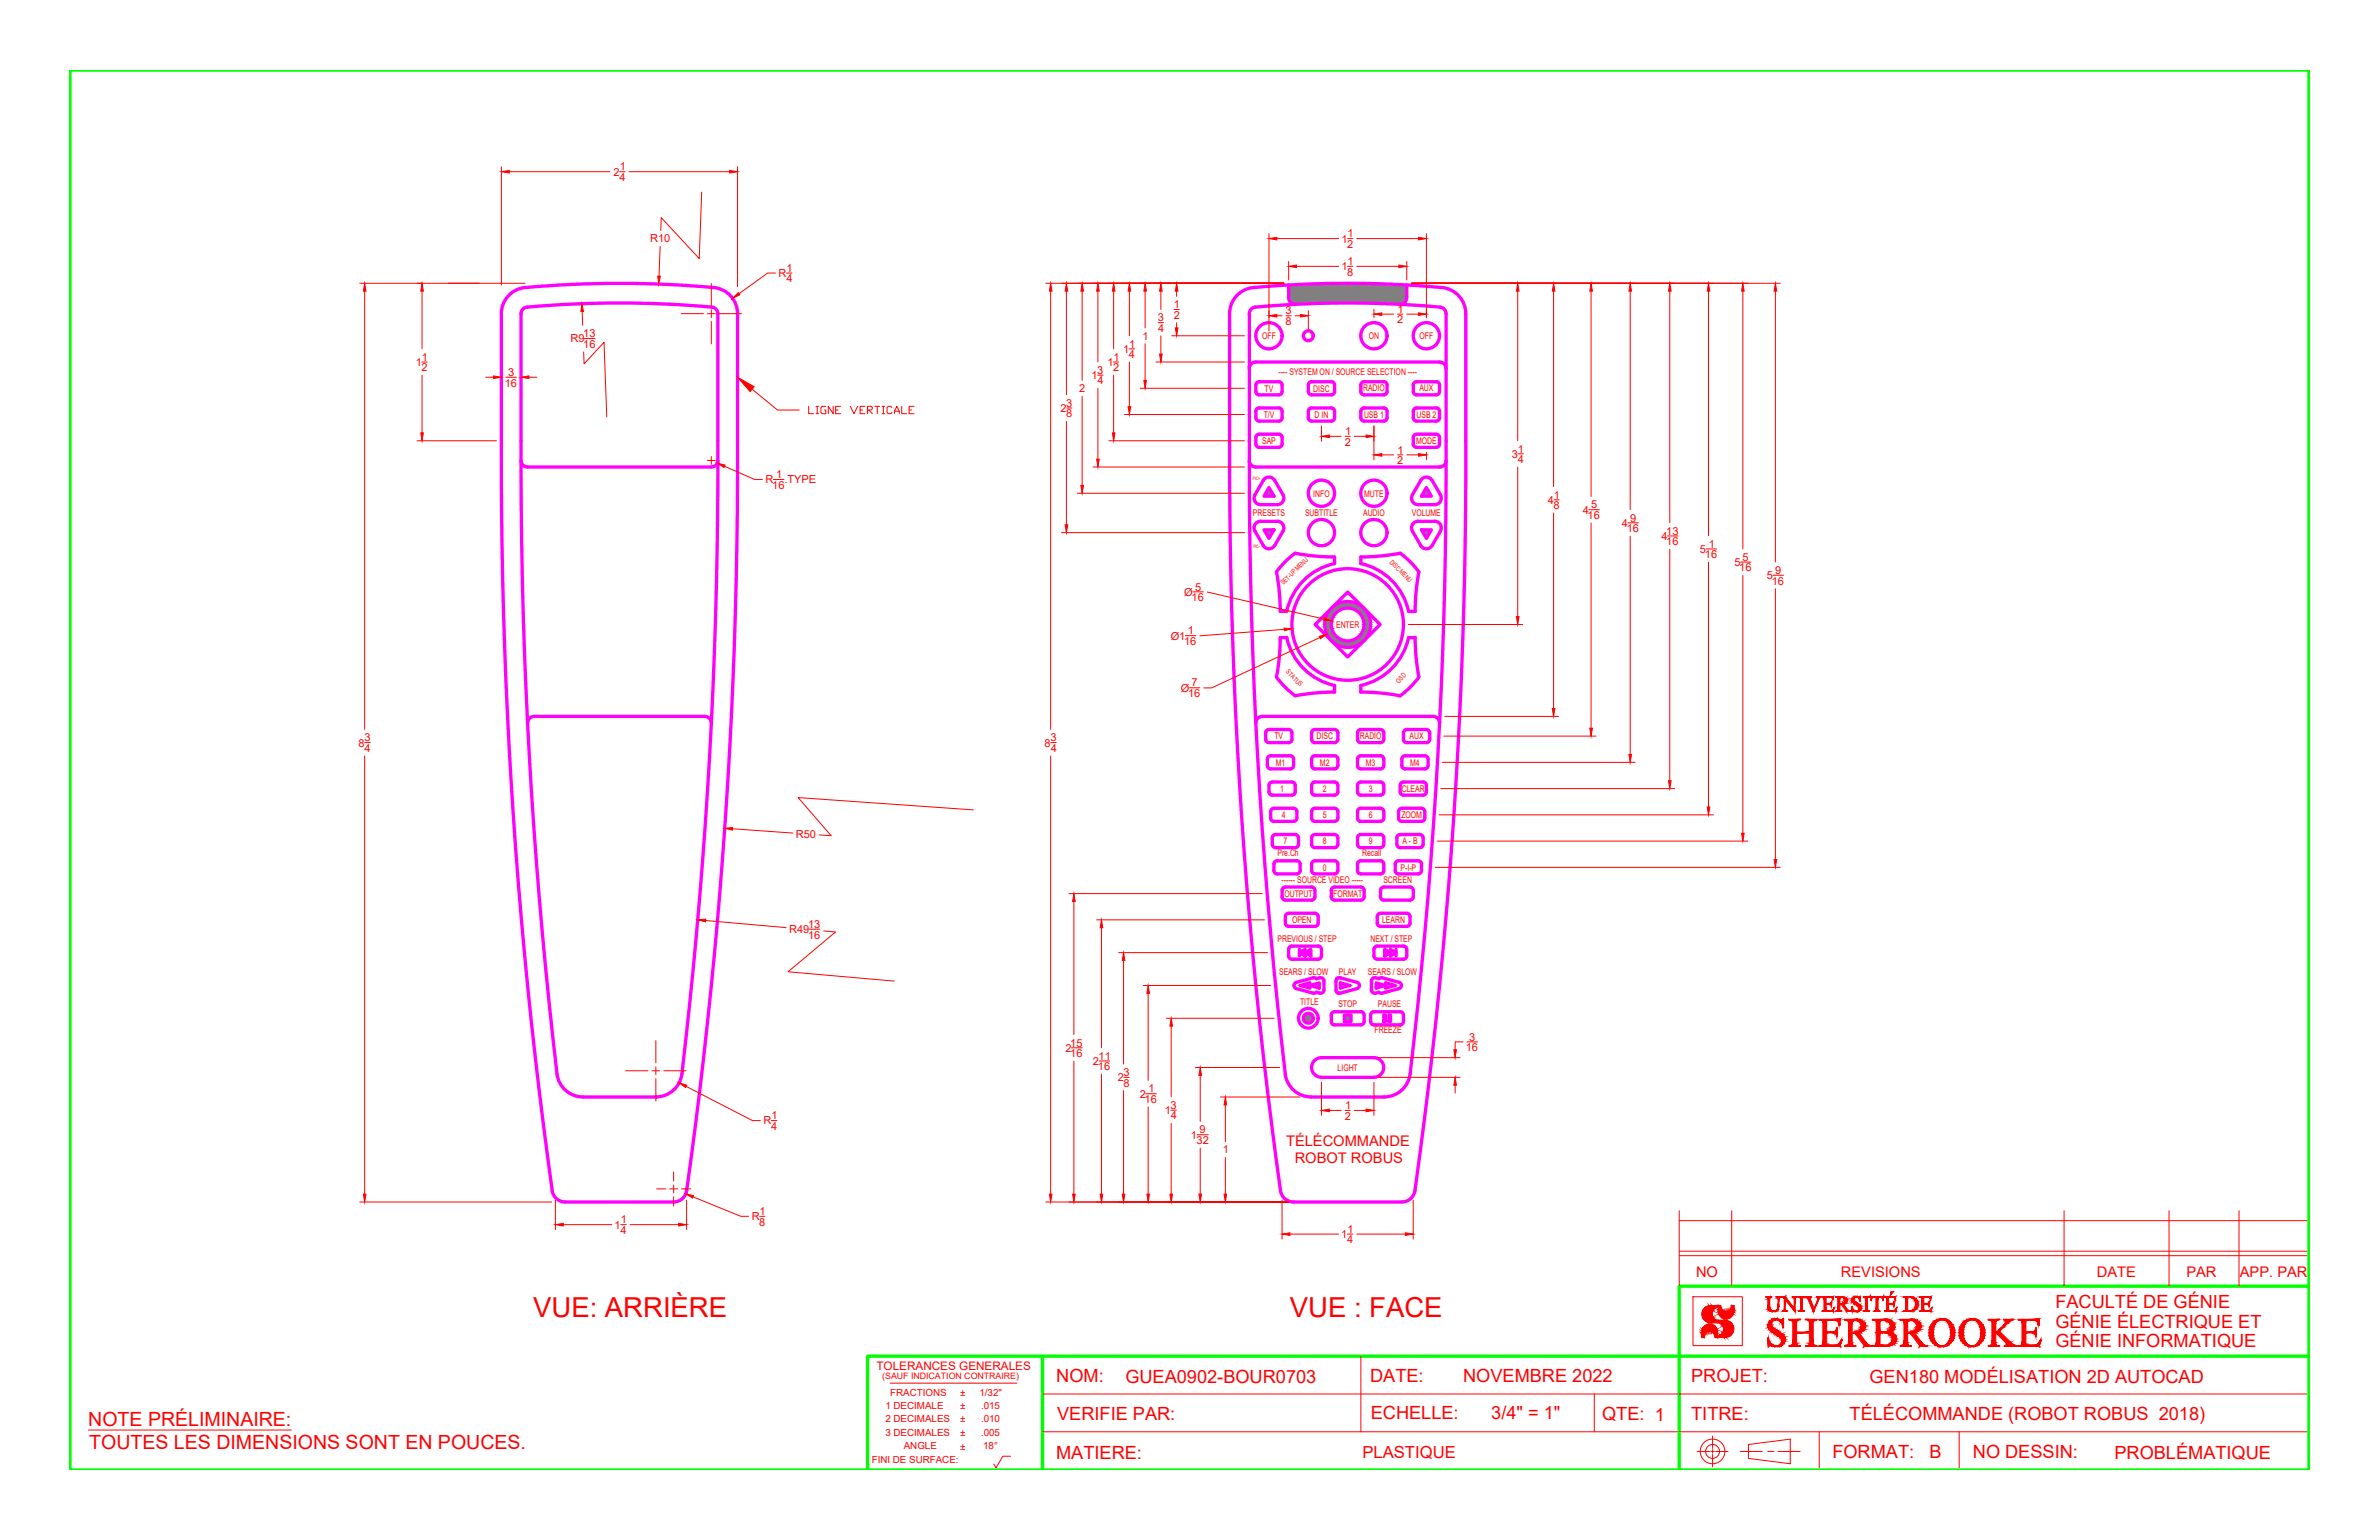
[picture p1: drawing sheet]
<svg xmlns="http://www.w3.org/2000/svg" width="432mm" height="279mm" viewBox="0 0 432 279" stroke-linecap="round" stroke-linejoin="round" font-family="sans-serif">
<defs><g id="words">
<g font-size="5" fill="#f00">
<text x="96.8" y="238.9">VUE: ARRIÈRE</text>
<text x="234.1" y="238.9">VUE : FACE</text>
</g>
<g font-size="3.5" fill="#f00">
<text x="16" y="258.7">NOTE PRÉLIMINAIRE:</text>
<text x="16.2" y="263">TOUTES LES DIMENSIONS SONT EN POUCES.</text>
</g>
<g font-size="3.3" fill="#f00">
<text x="373.1" y="237.3">FACULTÉ DE GÉNIE</text>
<text x="373.1" y="244.4">GÉNIE INFORMATIQUE</text>
<text x="373.1" y="240.9">GÉNIE ÉLECTRIQUE ET</text>
<text x="191.7" y="250.7">NOM:</text>
<text x="204.3" y="250.8">GUEA0902-BOUR0703</text>
<text x="248.7" y="250.7">DATE:</text>
<text x="265.6" y="250.8">NOVEMBRE 2022</text>
<text x="307" y="250.8">PROJET:</text>
<text x="339.3" y="251">GEN180 MODÉLISATION 2D AUTOCAD</text>
<text x="191.9" y="257.6">VERIFIE PAR:</text>
<text x="248.8" y="257.5">ECHELLE:</text>
<text x="270.7" y="257.5">3/4&quot; = 1&quot;</text>
<text x="290.8" y="257.7">QTE: 1</text>
<text x="307" y="257.6">TITRE:</text>
<text x="335.7" y="257.7">TÉLÉCOMMANDE (ROBOT ROBUS 2018)</text>
<text x="191.7" y="264.8">MATIERE:</text>
<text x="332.6" y="264.5">FORMAT:</text>
<text x="350.2" y="264.5">B</text>
<text x="358.1" y="264.5">NO DESSIN:</text>
<text x="383.8" y="264.8">PROBLÉMATIQUE</text>
</g>
<text font-size="3" fill="#f00" x="247.3" y="264.6">PLASTIQUE</text>
<g font-size="2.7" fill="#f00">
<text x="233.4" y="207.9">TÉLÉCOMMANDE</text>
<text x="235" y="211.1">ROBOT ROBUS</text>
<text x="307.8" y="231.6">NO</text>
<text x="334.1" y="231.6">REVISIONS</text>
<text x="380.6" y="231.6">DATE</text>
<text x="396.8" y="231.6">PAR</text>
<text x="406.5" y="231.6">APP. PAR</text>
</g>
<text font-size="2.1" fill="#f00" x="159.1" y="248.5">TOLERANCES GENERALES</text>
<g font-size="2" fill="#f00">
<text x="111.4" y="31.9">2</text>
<text x="112.4" y="32.8">4</text>
<text x="112.5" y="30.9">1</text>
<text x="118" y="44">R10</text>
<text x="243.5" y="44">1</text>
<text x="244.5" y="45">2</text>
<text x="244.6" y="43.1">1</text>
<text x="141.3" y="50.3">R</text>
<text x="142.7" y="51.2">4</text>
<text x="142.8" y="49.3">1</text>
<text x="243.5" y="49">1</text>
<text x="244.5" y="50">8</text>
<text x="244.6" y="48.1">1</text>
<text x="210.2" y="58.3">3</text>
<text x="213" y="57.8">2</text>
<text x="213.1" y="55.9">1</text>
<text x="233.4" y="57">3</text>
<text x="233.4" y="59">8</text>
<text x="253.6" y="58.7">2</text>
<text x="253.7" y="56.8">1</text>
<text x="76.6" y="65.4">1</text>
<text x="103.5" y="62.1">R9</text>
<text x="105.9" y="61.2">13</text>
<text x="105.9" y="63.1">16</text>
<text x="202.1" y="65.4">1</text>
<text x="203.8" y="64">1</text>
<text x="204.9" y="65">4</text>
<text x="205" y="63.1">1</text>
<text x="207.4" y="61.6">1</text>
<text x="210.2" y="60.2">4</text>
<text x="75.5" y="66.4">1</text>
<text x="76.5" y="67.4">2</text>
<text x="91.6" y="70.1">16</text>
<text x="92.2" y="68.2">3</text>
<text x="195.9" y="71.2">2</text>
<text x="198.1" y="68.8">1</text>
<text x="199.2" y="67.8">3</text>
<text x="199.2" y="69.7">4</text>
<text x="201" y="66.4">1</text>
<text x="202" y="67.4">2</text>
<text x="192.5" y="74.7">2</text>
<text x="193.5" y="73.8">3</text>
<text x="193.5" y="75.7">8</text>
<text x="244.1" y="80.8">2</text>
<text x="244.1" y="78.9">1</text>
<text x="253.7" y="82.3">1</text>
<text x="274.4" y="83.1">3</text>
<text x="275.5" y="82.1">1</text>
<text x="138.9" y="87.7">R</text>
<text x="140.2" y="88.7">16</text>
<text x="140.9" y="86.7">1</text>
<text x="142.4" y="87.7">.TYPE</text>
<text x="253.6" y="84.2">2</text>
<text x="275.5" y="84">4</text>
<text x="280.9" y="91.4">4</text>
<text x="282" y="92.4">8</text>
<text x="282" y="90.4">1</text>
<text x="287.3" y="93.2">4</text>
<text x="288.2" y="94.2">16</text>
<text x="288.8" y="92.2">5</text>
<text x="294.4" y="95.6">4</text>
<text x="295.9" y="94.6">9</text>
<text x="295.3" y="96.6">16</text>
<text x="301.6" y="97.9">4</text>
<text x="302.4" y="97">13</text>
<text x="302.4" y="98.9">16</text>
<text x="308.6" y="100.3">5</text>
<text x="309.4" y="101.3">16</text>
<text x="310.1" y="99.4">1</text>
<text x="316.3" y="101.7">5</text>
<text x="216.9" y="107.1">5</text>
<text x="314.8" y="102.7">5</text>
<text x="315.7" y="103.7">16</text>
<text x="320.7" y="105.1">5</text>
<text x="321.6" y="106.1">16</text>
<text x="322.2" y="104.1">9</text>
<text x="214.9" y="108.1">Ø</text>
<text x="216.3" y="109.1">16</text>
<text x="212.5" y="116">Ø1</text>
<text x="214.9" y="117">16</text>
<text x="215.6" y="115.1">1</text>
<text x="214.3" y="125.5">Ø</text>
<text x="216.2" y="124.5">7</text>
<text x="215.6" y="126.5">16</text>
<text x="65.1" y="135.4">8</text>
<text x="66.2" y="134.5">3</text>
<text x="66.2" y="136.4">4</text>
<text x="189.6" y="135.4">8</text>
<text x="190.7" y="134.5">3</text>
<text x="190.7" y="136.4">4</text>
<text x="144.5" y="152">R50</text>
<text x="143.2" y="169.3">R49</text>
<text x="146.7" y="168.3">13</text>
<text x="146.7" y="170.3">16</text>
<text x="193.4" y="190.8">2</text>
<text x="194.3" y="189.9">15</text>
<text x="194.3" y="191.8">16</text>
<text x="266" y="190.7">16</text>
<text x="266.7" y="188.8">3</text>
<text x="198.4" y="193.2">2</text>
<text x="199.3" y="194.2">16</text>
<text x="199.4" y="192.2">11</text>
<text x="202.9" y="196.2">2</text>
<text x="203.9" y="195.2">3</text>
<text x="203.9" y="197.2">8</text>
<text x="140" y="203.1">1</text>
<text x="206.9" y="199.2">2</text>
<text x="207.8" y="200.1">16</text>
<text x="208.4" y="198.2">1</text>
<text x="211.4" y="202.1">1</text>
<text x="212.5" y="201.2">3</text>
<text x="212.5" y="203.1">4</text>
<text x="244.1" y="203.1">2</text>
<text x="244.1" y="201.2">1</text>
<text x="138.6" y="204">R</text>
<text x="140" y="205">4</text>
<text x="216.2" y="206.6">1</text>
<text x="217.2" y="207.6">32</text>
<text x="217.7" y="205.6">9</text>
<text x="221.9" y="209.3">1</text>
<text x="112.7" y="222">1</text>
<text x="136.5" y="221.4">R</text>
<text x="137.9" y="220.4">1</text>
<text x="111.6" y="222.9">1</text>
<text x="112.6" y="223.9">4</text>
<text x="137.8" y="222.4">8</text>
<text x="243.4" y="224.6">1</text>
<text x="244.5" y="225.6">4</text>
<text x="244.6" y="223.7">1</text>
</g>
<g font-size="1.8" fill="#f00">
<text x="160.7" y="255.7">1 DECIMALE</text>
<text x="161.6" y="253.3">FRACTIONS</text>
<text x="174.3" y="253.3">±</text>
<text x="174.3" y="255.7">±</text>
<text x="177.8" y="253.3">1/32&quot;</text>
<text x="178.1" y="255.7">.015</text>
<text x="160.7" y="260.5">3 DECIMALES</text>
<text x="160.7" y="258">2 DECIMALES</text>
<text x="164" y="263">ANGLE</text>
<text x="174.3" y="263">±</text>
<text x="174.3" y="260.5">±</text>
<text x="174.3" y="258.1">±</text>
<text x="178.1" y="258.1">.010</text>
<text x="178.1" y="260.5">.005</text>
<text x="178.4" y="263">18°</text>
<text x="158.2" y="265.3">FINI DE SURFACE:</text>
</g>
<g font-size="1.7" fill="#f00">
<text x="229.1" y="61.5">OFF</text>
<text x="248.4" y="61.5">ON</text>
<text x="257.7" y="61.5">OFF</text>
<text x="229.5" y="71">TV</text>
<text x="232" y="68">---- SYSTEM ON / SOURCE SELECTION ----</text>
<text x="238.4" y="71">DISC</text>
<text x="247.4" y="71">RADIO</text>
<text x="257.6" y="71">AUX</text>
<text x="229.4" y="75.8">T/V</text>
<text x="238.6" y="75.8">D IN</text>
<text x="247.6" y="75.8">USB 1</text>
<text x="257.1" y="75.8">USB 2</text>
<text x="229.1" y="80.6">SAP</text>
<text x="257" y="80.6">MODE</text>
<text x="227.4" y="93.7">PRESETS</text>
<text x="236.9" y="93.7">SUBTITLE</text>
<text x="238.4" y="90.1">INFO</text>
<text x="247.4" y="93.7">AUDIO</text>
<text x="247.6" y="90.1">MUTE</text>
<text x="256.2" y="93.7">VOLUME</text>
<text x="242.5" y="113.9">ENTER</text>
<text x="231.3" y="134.1">TV</text>
<text x="239" y="134.1">DISC</text>
<text x="246.8" y="134.1">RADIO</text>
<text x="255.8" y="134.1">AUX</text>
<text x="231.5" y="138.9">M1</text>
<text x="232.4" y="143.7">1</text>
<text x="239.6" y="138.9">M2</text>
<text x="240.1" y="143.7">2</text>
<text x="247.9" y="138.9">M3</text>
<text x="248.4" y="143.7">3</text>
<text x="254.4" y="143.7">CLEAR</text>
<text x="256" y="138.9">M4</text>
<text x="232.7" y="148.4">4</text>
<text x="240.1" y="148.4">5</text>
<text x="248.4" y="148.4">6</text>
<text x="254.4" y="148.4">ZOOM</text>
<text x="231.9" y="155.3">Pre.Ch</text>
<text x="233" y="153.2">7</text>
<text x="240.1" y="153.2">8</text>
<text x="247.2" y="155.3">Recall</text>
<text x="248.4" y="153.2">9</text>
<text x="254.5" y="153.2">A - B</text>
<text x="232.6" y="160.3">------ SOURCE VIDEO -----</text>
<text x="240.1" y="158">0</text>
<text x="251.1" y="160.2">SCREEN</text>
<text x="254.2" y="158">P-I-P</text>
<text x="233.1" y="162.7">OUTPUT</text>
<text x="234.5" y="167.5">OPEN</text>
<text x="242" y="162.7">FORMAT</text>
<text x="250.9" y="167.5">LEARN</text>
<text x="231.9" y="170.8">PREVIOUS / STEP</text>
<text x="248.7" y="170.8">NEXT / STEP</text>
<text x="232.2" y="177">SEARS / SLOW</text>
<text x="243" y="177">PLAY</text>
<text x="248.3" y="177">SEARS / SLOW</text>
<text x="236" y="182.4">TITLE</text>
<text x="242.9" y="182.6">STOP</text>
<text x="250.1" y="182.6">PAUSE</text>
<text x="249.5" y="187.3">FREEZE</text>
<text x="242.8" y="194.3">LIGHT</text>
</g>
<text font-size="1.6" fill="#f00" x="160.1" y="250.2">(SAUF INDICATION CONTRAIRE)</text>
<g font-size="1.2" fill="#f00">
<text x="233" y="106.2" transform="rotate(-45 233 106.2)">SET-UP MENU</text>
<text x="252.1" y="102.1" transform="rotate(45 252.1 102.1)">DISC MENU</text>
<text x="233.3" y="122" transform="rotate(45 233.3 122)">STATUS</text>
<text x="253.9" y="124" transform="rotate(-45 253.9 124)">OSD</text>
</g>
<g font-size=".8" fill="#f00">
<text x="227.4" y="87">PIC+</text>
<text x="227.5" y="99.4">PIC-</text>
</g>
</g></defs>
<!-- layer: CONTOUR -->
<g fill="none" stroke="#f0f" stroke-width=".6">
<path d="M91 56.9v23.1a942 942 0 0 0 9.4 136.6 2.39 2.39 0 0 0 2.2 1.5h19.7M129.5 52.2a184.1 184.1 0 0 0-35 .1 4.8 4.8 0 0 0-3.5 4.6M129.5 52.2a4.8 4.8 0 0 1 4.4 4.7v23.1a938.1 938.1 0 0 1-9.4 136.6 2.39 2.39 0 0 1-2.2 1.5M233.9 51.7v2.3a1.19 1.19 0 0 0 1.2 1.2M255.3 51.7v2.3a1.19 1.19 0 0 1-1.2 1.2M261.4 55.7a1.19 1.19 0 0 1 1.1 1.2v23.1M261.4 55.7a182.2 182.2 0 0 0-33.9 .1 1.19 1.19 0 0 0-.8 1.1l.1 23.1M261.7 52.2a4.8 4.8 0 0 1 4.3 4.7v23.1a936.1 936.1 0 0 1-9.3 136.6 2.39 2.39 0 0 1-2.3 1.5h-19.6a2.4 2.4 0 0 1-2.4-2.1 953.5 953.5 0 0 1-9.2-136v-23.1a4.7 4.7 0 0 1 4.3-4.7 189.9 189.9 0 0 1 34.2 0M94.6 80v-23.1a1.18 1.18 0 0 1 1.1-1.2 181.7 181.7 0 0 1 33.9 .1 1.19 1.19 0 0 1 .7 1.1v23.1M94.6 80a949.3 949.3 0 0 0 6.5 114.8M130.3 80a946.4 946.4 0 0 1-6.5 114.8M226.7 66.9a1.19 1.19 0 0 1 1.2-1.2h33.4a1.19 1.19 0 0 1 1.2 1.2"/>
<path d="M226.8 80a949.3 949.3 0 0 0 6.5 114.8M228.1 78.9l.4-.1h3.6a.6 .6 0 0 1 .6 .6v1.2a.6 .6 0 0 1-.6 .6h-3.6a.6 .6 0 0 1-.6-.6v-1.2zM228.1 74.2l.4-.2h3.6a.6 .6 0 0 1 .6 .6v1.2a.6 .6 0 0 1-.6 .6h-3.6a.6 .6 0 0 1-.6-.6v-1.2zM228.1 69.4l.4-.1 3.6-.1a.6 .6 0 0 1 .6 .7v1.1a.6 .6 0 0 1-.6 .6h-3.6a.6 .6 0 0 1-.6-.6v-1.2zM237.6 74.2l.5-.2h3.5a.6 .6 0 0 1 .6 .6v1.2a.6 .6 0 0 1-.6 .6h-3.5a.6 .6 0 0 1-.6-.6v-1.2zM237.6 69.4l.5-.1 3.5-.1a.6 .6 0 0 1 .6 .7v1.1a.6 .6 0 0 1-.6 .6h-3.5a.6 .6 0 0 1-.6-.6v-1.2zM247.6 74a.6 .6 0 0 0-.6 .6v1.2a.6 .6 0 0 0 .6 .6M247.6 69.2a.6 .6 0 0 0-.6 .7v1.1a.6 .6 0 0 0 .6 .6M247.6 74h3.6a.6 .6 0 0 1 .6 .6v1.2a.6 .6 0 0 1-.6 .6h-3.6M247.6 69.3l3.6-.1a.6 .6 0 0 1 .6 .6v1.2a.6 .6 0 0 1-.6 .6h-3.6M256.7 78.9l.4-.1h3.6a.6 .6 0 0 1 .6 .6v1.2a.6 .6 0 0 1-.6 .6h-3.6a.6 .6 0 0 1-.6-.6v-1.2zM256.7 74.2l.4-.2h3.6a.6 .6 0 0 1 .6 .6v1.2a.6 .6 0 0 1-.6 .6h-3.6a.6 .6 0 0 1-.6-.6v-1.2z"/>
<path d="M256.7 69.4l.4-.1 3.6-.1a.6 .6 0 0 1 .6 .7v1.1a.6 .6 0 0 1-.6 .6h-3.6a.6 .6 0 0 1-.6-.6v-1.2zM262.5 80a949.3 949.3 0 0 1-6.6 114.8M94.6 83.5a1.19 1.19 0 0 0 1.2 1.2h33.3a1.19 1.19 0 0 0 1.2-1.2M226.7 83.5a1.19 1.19 0 0 0 1.2 1.2h33.4a1.19 1.19 0 0 0 1.2-1.2M228 94.9l.8-.3h3a1.19 1.19 0 0 1 1.1 1.8l-1.5 2.6a1.18 1.18 0 0 1-2.1 0l-1.5-2.6a1.19 1.19 0 0 1 .2-1.5zM229.4 96.1h1.8l-.9 1.6zM229.5 86.9a1.2 1.2 0 0 1 1.9 .3l1.5 2.6a1.19 1.19 0 0 1-1.1 1.8h-3a1.19 1.19 0 0 1-1-1.8zM230.3 88.5l.9 1.5h-1.8zM257.4 94.6a1.19 1.19 0 0 0-1 1.8l1.5 2.6a1.18 1.18 0 0 0 2 0l1.6-2.6a1.2 1.2 0 0 0-1.1-1.8h-3M257.4 91.6h3a1.2 1.2 0 0 0 1.1-1.8l-1.6-2.6a1.18 1.18 0 0 0-2 0l-1.5 2.6a1.19 1.19 0 0 0 1 1.8M258 96.1h1.8l-.9 1.6zM258.9 88.5l.9 1.5h-1.8z"/>
<path d="M232.4 110.9h1.2M232.4 115.7h1.2a11.3 11.3 0 0 0 8.6 8.7v1.2l-3.2 .1-3.9 .5-2.1-1.8-1.3-1.6a37.3 37.3 0 0 0 .7-7.1zM238.7 113.3l5.9-5.9 5.9 5.9-5.9 5.9zM242.2 102.2a11.3 11.3 0 0 0-8.6 8.7M242.2 102.3v-1.3l-3.2-.1-3.9-.5-1.6 1.3-1.8 2.1a37.3 37.3 0 0 1 .7 7.1M247 102.2a11.3 11.3 0 0 1 8.7 8.7M247 102.3v-1.3l3.2-.1 4-.5 1 .8 2.3 2.6-.5 3.9-.1 3.2M255.7 110.9h1.2M95.8 131.2a1.19 1.19 0 0 1 1.1-1.2h31a1.19 1.19 0 0 1 1.2 1.2M229.1 130a1.19 1.19 0 0 0-1.2 1.2M229.1 130h31a1.19 1.19 0 0 1 1.2 1.2M229.9 132.5l.4-.1h3.6a.6 .6 0 0 1 .6 .6v1.1a.6 .6 0 0 1-.6 .6h-3.6a.6 .6 0 0 1-.6-.6v-1.1z"/>
<path d="M230.2 137.3l.4-.2h3.6a.6 .6 0 0 1 .6 .6v1.2a.6 .6 0 0 1-.6 .6h-3.6a.6 .6 0 0 1-.6-.6v-1.2zM238.1 134.1a.6 .6 0 0 0 .6 .6h3.5a.6 .6 0 0 0 .6-.6M238.1 133a.6 .6 0 0 1 .6-.6h3.5a.6 .6 0 0 1 .6 .6M238.1 138.9a.6 .6 0 0 0 .6 .6h3.5a.6 .6 0 0 0 .6-.6M238.1 137.7a.6 .6 0 0 1 .6-.6h3.5a.6 .6 0 0 1 .6 .6M238.1 133v1.1M238.1 137.7v1.2M242.8 133v1.1M242.8 137.7v1.2M246.6 132.5l.4-.1h3.6a.6 .6 0 0 1 .6 .6v1.1a.6 .6 0 0 1-.6 .6h-3.6a.58 .58 0 0 1-.6-.6v-1.1zM246.6 137.3l.4-.2h3.6a.6 .6 0 0 1 .6 .6v1.2a.6 .6 0 0 1-.6 .6h-3.6a.58 .58 0 0 1-.6-.6v-1.2zM247 124.4a11.3 11.3 0 0 0 8.7-8.7h1.2a36.8 36.8 0 0 0 .6 7.1l-1.8 2.1-1.5 1.3-4-.5-3.2-.1z"/>
<path d="M254.9 132.5l.4-.1h3.6a.62 .62 0 0 1 .6 .6v1.1a.6 .6 0 0 1-.6 .6h-3.6a.58 .58 0 0 1-.6-.6v-1.1zM255 137.1a.6 .6 0 0 0-.6 .6v1.2a.58 .58 0 0 0 .6 .6M255 137.1h3.6a.62 .62 0 0 1 .6 .6v1.2a.6 .6 0 0 1-.6 .6h-3.6M230.5 142.1l.4-.2h3.6a.6 .6 0 0 1 .6 .6v1.2a.6 .6 0 0 1-.6 .6h-3.6a.6 .6 0 0 1-.6-.6v-1.2zM230.6 148.4a.6 .6 0 0 0 .6 .6h3.6a.6 .6 0 0 0 .6-.6M230.6 147.2a.6 .6 0 0 1 .6-.6h3.6a.6 .6 0 0 1 .6 .6M230.6 147.2v1.2M231.1 151.6l.4-.2h3.6a.62 .62 0 0 1 .6 .6v1.2a.6 .6 0 0 1-.6 .6h-3.6a.6 .6 0 0 1-.6-.6v-1.2zM231.2 156.8a.6 .6 0 0 1 .6-.6h3.6a.6 .6 0 0 1 .6 .6v1.2a.6 .6 0 0 1-.6 .5h-3.6a.6 .6 0 0 1-.6-.5M231.2 156.8v1.2M235.4 147.2v1.2M238.1 143.7a.6 .6 0 0 0 .6 .6h3.5a.6 .6 0 0 0 .6-.6"/>
<path d="M238.1 142.5a.6 .6 0 0 1 .6-.6h3.5a.6 .6 0 0 1 .6 .6M238.1 148.4a.6 .6 0 0 0 .6 .6h3.5a.6 .6 0 0 0 .6-.6M238.1 147.2a.6 .6 0 0 1 .6-.6h3.5a.6 .6 0 0 1 .6 .6M238.1 153.2a.6 .6 0 0 0 .6 .6h3.5a.6 .6 0 0 0 .6-.6M238.1 152a.6 .6 0 0 1 .6-.6h3.5a.6 .6 0 0 1 .6 .6M238.1 158a.6 .6 0 0 0 .6 .5h3.5a.6 .6 0 0 0 .6-.5M238.1 156.8a.6 .6 0 0 1 .6-.6h3.5a.6 .6 0 0 1 .6 .6M238.1 142.5v1.2M238.1 147.2v1.2M238.1 152v1.2M238.1 156.8v1.2M242.8 142.5v1.2"/>
<path d="M242.8 147.2v1.2M242.8 152v1.2M242.8 156.8v1.2M246.6 142.1l.4-.2h3.6a.6 .6 0 0 1 .6 .6v1.2a.6 .6 0 0 1-.6 .6h-3.6a.58 .58 0 0 1-.6-.6v-1.2zM246.6 146.8l.4-.2h3.6a.6 .6 0 0 1 .6 .6v1.2a.6 .6 0 0 1-.6 .6h-3.6a.58 .58 0 0 1-.6-.6v-1.2zM246.6 151.6l.4-.2h3.6a.6 .6 0 0 1 .6 .6v1.2a.6 .6 0 0 1-.6 .6h-3.6a.58 .58 0 0 1-.6-.6v-1.2zM246.6 156.3l.4-.1h3.6a.6 .6 0 0 1 .6 .6v1.2a.6 .6 0 0 1-.6 .5h-3.6a.58 .58 0 0 1-.6-.5v-1.2zM253.4 156.3l.4-.1h3.6a.6 .6 0 0 1 .6 .6v1.2a.6 .6 0 0 1-.6 .5h-3.6a.58 .58 0 0 1-.6-.5v-1.2zM253.5 153.2a.6 .6 0 0 0 .6 .6h3.6M253.5 152v1.2M254 146.8l.4-.2h3.6a.6 .6 0 0 1 .6 .6v1.2a.6 .6 0 0 1-.6 .6h-3.6a.6 .6 0 0 1-.6-.6v-1.2zM257.7 151.4a.6 .6 0 0 1 .6 .6v1.2a.6 .6 0 0 1-.6 .6"/>
<path d="M257.7 151.4h-3.6a.6 .6 0 0 0-.6 .6M258.3 141.9a.6 .6 0 0 1 .6 .6v1.2a.6 .6 0 0 1-.6 .6M258.3 141.9h-3.6a.6 .6 0 0 0-.6 .6v1.2a.6 .6 0 0 0 .6 .6h3.6M232.9 161.1l.4-.2h4.8a.6 .6 0 0 1 .6 .6v1.2a.6 .6 0 0 1-.6 .6h-4.8a.6 .6 0 0 1-.6-.6v-1.2zM233.3 166.3a.6 .6 0 0 1 .6-.6h4.8a.6 .6 0 0 1 .6 .6v1.2a.6 .6 0 0 1-.6 .6h-4.8a.6 .6 0 0 1-.6-.6M233.3 166.3v1.2M234.1 171.8l.4-.1 4.8-.1a.6 .6 0 0 1 .6 .6v1.2a.6 .6 0 0 1-.6 .6h-4.8a.6 .6 0 0 1-.6-.6v-1.2zM235.3 178.2a.6 .6 0 0 0-.4 .6 .6 .6 0 0 0 .4 .6M235.3 178.2l3.3-.8 .4 .2 .9-.2 .3 .2 .1 .4v1.8l-.4 .4-1-.2-.5 .2-3.1-.8M235.8 172.8l1.1-.6v1.2zM235.8 172.2v1.2M236 178.8l1.7-.5v.9z"/>
<path d="M236.9 172.8l1-.6v1.2zM237.7 178.8l1.7-.5v.9zM242.7 177.6l.5-.2h-.3l-.4 .4v2l.4 .4h.3l-.5-.2M243.2 177.4l3.1 .8M243.3 178.3l1.7 .5-1.7 .4zM246.3 178.2a.6 .6 0 0 1 .4 .6 .6 .6 0 0 1-.4 .6l-3.1 .8M247.6 161.5a.6 .6 0 0 0-.6-.6h-4.8a.58 .58 0 0 0-.6 .6v1.2a.6 .6 0 0 0 .6 .6h4.8a.6 .6 0 0 0 .6-.6M247.6 161.5v1.2M249.6 171.8l.4-.1 4.7-.1a.6 .6 0 0 1 .6 .6v1.2a.6 .6 0 0 1-.6 .6h-4.7a.6 .6 0 0 1-.6-.6v-1.2zM249.8 178.3l1.7 .5-1.7 .4zM250.1 165.9l.5-.2h4.7a.6 .6 0 0 1 .6 .6v1.2a.6 .6 0 0 1-.6 .6h-4.7a.58 .58 0 0 1-.6-.6v-1.2zM250.7 161.1l.5-.2h4.7a.6 .6 0 0 1 .6 .6v1.2a.6 .6 0 0 1-.6 .6h-4.7a.58 .58 0 0 1-.6-.6v-1.2z"/>
<path d="M251.3 172.2l1.1 .6-1.1 .6zM251.5 178.3l1.7 .5-1.7 .4zM252.4 172.2l1 .6-1 .6zM253.4 172.2v1.2M253.9 178.2a.6 .6 0 0 1 .5 .6 .6 .6 0 0 1-.5 .6l-3.2 .8-.4-.2-1 .2-.3-.3-.1-.3v-1.8l.4-.4 1 .2 .6-.2 3 .8M101.1 194.8a4.8 4.8 0 0 0 4.7 4.2h13.2a4.8 4.8 0 0 0 4.8-4.2M233.3 194.8a4.8 4.8 0 0 0 4.7 4.2h13.2a4.8 4.8 0 0 0 4.7-4.2M239.8 195.5a1.78 1.78 0 0 1-1.7-1.8 1.78 1.78 0 0 1 1.7-1.8h9.6a1.78 1.78 0 0 1 1.8 1.8 1.78 1.78 0 0 1-1.8 1.8M239.9 195.5h9.5M244 184.2h1.2v1.1h-1.2zM247.6 184.1a.58 .58 0 0 0-.6-.5l-4.8-.1a.6 .6 0 0 0-.6 .6v1.2a.58 .58 0 0 0 .6 .6h4.8a.6 .6 0 0 0 .6-.6M247.6 184.2v1.1"/>
<path d="M248.8 184.1a.58 .58 0 0 1 .6-.5l4.7-.1a.6 .6 0 0 1 .6 .6v1.2a.62 .62 0 0 1-.6 .6h-4.7a.6 .6 0 0 1-.6-.6M248.8 184.2v1.1M251.2 184.2h.3v1.1h-.3zM252.1 184.2h.3v1.1h-.3z"/>
<circle cx="230.3" cy="60.9" r="2.38"/>
<circle cx="237.5" cy="60.9" r=".89"/>
<circle cx="249.4" cy="60.9" r="2.38"/>
<circle cx="258.9" cy="60.9" r="2.38"/>
<circle cx="239.8" cy="89.5" r="2.38"/>
<circle cx="239.8" cy="96.6" r="2.38"/>
<circle cx="249.4" cy="96.6" r="2.38"/>
<circle cx="249.4" cy="89.5" r="2.38"/>
<circle cx="244.6" cy="113.3" r="10.1"/>
<circle cx="244.6" cy="113.3" r="4.2"/>
<circle cx="244.6" cy="113.3" r="2.98"/>
<circle cx="237.5" cy="184.7" r="1.78"/>
<circle cx="237.5" cy="184.7" r=".89"/>
</g>
<!-- layer: HACHURE -->
<g fill="#808080" stroke="#808080" stroke-width=".18">
<path d="M241.9 51.4h5.4z"/>
<path d="M234.9 55.2h.4z"/>
<path d="M252.8 55.1h1.7z"/>
<path d="M230.3 88.5l.9 1.5h-1.8z"/>
<path d="M258.9 88.5l.9 1.5h-1.8z"/>
<path d="M229.4 96.1h1.8l-.9 1.6z"/>
<path d="M258 96.1h1.8l-.9 1.6z"/>
<path d="M236 178.8l1.7-.5v.5z"/>
<path d="M237.7 178.8l1.7-.5v.5z"/>
<path d="M243.3 178.3l1.7 .5h-1.7z"/>
<path d="M249.8 178.3l1.7 .5h-1.7z"/>
<path d="M251.5 178.3l1.7 .5h-1.7z"/>
<path d="M236 178.8h1.7v.4z"/>
<path d="M237.7 178.8h1.7v.4z"/>
<path d="M243.3 178.8h1.7l-1.7 .4z"/>
<path d="M249.8 178.8h1.7l-1.7 .4z"/>
<path d="M251.5 178.8h1.7l-1.7 .4z"/>
<path d="M244.2 109.2h.8z"/>
<path d="M243.8 117.4h1.6z"/>
<path d="M241.9 51.4l8.1 .1zM239.3 51.5h10.7z"/>
<path d="M239.3 51.5l13.4 .1zM236.6 51.6l2.7-.1 13.4 .1z"/>
<path d="M236.6 51.6l18.7 .1-2.6-.1zM233.9 51.7l2.7-.1 18.7 .1z"/>
<path d="M233.9 51.7l21.4 2.3v-2.3zM233.9 51.7l21.4 2.3h-21.4z"/>
<path d="M233.9 54l21.4 .2v-.2zM233.9 54l21.4 .2h-21.4z"/>
<path d="M233.9 54.2l21.4 .2v-.2zM233.9 54.2l21.4 .2h-21.3z"/>
<path d="M234 54.4l21.2 .2 .1-.2zM234 54.4l21.2 .2h-21.1z"/>
<path d="M234.1 54.6l20.9 .2 .2-.2zM234.1 54.6l20.9 .2h-20.8z"/>
<path d="M234.2 54.8l20.7 .1 .1-.1zM234.2 54.8l20.7 .1h-20.5z"/>
<path d="M234.4 54.9h20.5zM234.4 54.9l20.4 .1z"/>
<path d="M246 55h8.8zM246 55h8.8z"/>
<path d="M234.4 55h8.9zM234.4 55h6.2z"/>
<path d="M248.7 55h6.1zM248.7 55l6 .1z"/>
<path d="M234.4 55h6.2zM234.4 55l4.2 .1z"/>
<path d="M250.7 55.1h4zM250.7 55.1h4z"/>
<path d="M234.5 55.1h4.1zM234.5 55.1h3.4z"/>
<path d="M251.4 55.1h3.3zM251.4 55.1h3.1z"/>
<path d="M234.6 55.1h3.3zM234.6 55.1h1.8z"/>
<path d="M252.8 55.1l1.5 .1zM253.9 55.2h.4z"/>
<path d="M234.7 55.1h1.7zM234.7 55.1l.6 .1z"/>
<path d="M237.4 183.9h.3zM237.2 183.9h.5z"/>
<path d="M237.2 183.9h.7zM237.1 183.9h.8z"/>
<path d="M237.1 183.9l.9 .1zM236.9 184h1.1z"/>
<path d="M236.9 184l1.2 .2-.1-.2zM236.8 184.2l.1-.2 1.2 .2z"/>
<path d="M236.8 184.2l1.4 .1-.1-.1zM236.8 184.2l1.4 .1h-1.5z"/>
<path d="M236.7 184.3l1.6 .1-.1-.1zM236.7 184.3l1.6 .1h-1.7z"/>
<path d="M236.6 184.4l1.7 .2v-.2zM236.6 184.4l1.7 .2h-1.7z"/>
<path d="M236.6 184.6l1.8 .1-.1-.1zM236.6 184.6l1.8 .1h-1.8z"/>
<path d="M236.6 184.7l1.7 .2 .1-.2zM236.6 184.7l1.7 .2h-1.7z"/>
<path d="M236.6 184.9l1.7 .2v-.2zM236.6 184.9l1.7 .2h-1.7z"/>
<path d="M236.6 185.1l1.6 .1 .1-.1zM236.6 185.1l1.6 .1h-1.5z"/>
<path d="M252.1 184.2l.3 1.1v-1.1zM252.1 184.2l.3 1.1h-.3z"/>
<path d="M251.2 184.2l.3 1.1v-1.1zM251.2 184.2l.3 1.1h-.3z"/>
<path d="M244 184.2l1.2 1.1v-1.1zM244 184.2l1.2 1.1h-1.2z"/>
<path d="M236.7 185.2l1.4 .1 .1-.1zM236.7 185.2l1.4 .1h-1.3z"/>
<path d="M236.8 185.3l1.2 .2 .1-.2zM236.8 185.3l1.2 .2h-1.1z"/>
<path d="M236.9 185.5h1.1zM236.9 185.5h1z"/>
<path d="M237.1 185.5h.8zM237.1 185.5l.6 .1z"/>
<path d="M237.2 185.6h.5zM237.2 185.6h.4z"/>
<path d="M244.2 109.2h1.2zM243.8 109.2h1.6z"/>
<path d="M243.8 109.2l2 .1zM243.4 109.3l.4-.1 2 .1z"/>
<path d="M243.4 109.3l2.8 .2-.4-.2zM243 109.5l.4-.2 2.8 .2z"/>
<path d="M243 109.5l3.6 .1-.4-.1zM242.7 109.6l.3-.1 3.6 .1z"/>
<path d="M242.7 109.6l4.2 .2-.3-.2zM242.3 109.8l.4-.2 4.2 .2z"/>
<path d="M242.3 109.8l5 .3-.4-.3zM242 110.1l.3-.3 5 .3z"/>
<path d="M242 110.1l5.5 .2-.2-.2zM241.7 110.3l.3-.2 5.5 .2z"/>
<path d="M244.8 110.3l2.8 .1zM244.8 110.3l2.8 .1z"/>
<path d="M241.7 110.3h2.7zM241.7 110.4h2.5z"/>
<path d="M245 110.4h2.6zM245 110.4h2.6z"/>
<path d="M241.7 110.4h2.5zM241.7 110.4h2.4z"/>
<path d="M245.1 110.4l2.6 .1zM245.1 110.4l2.6 .1z"/>
<path d="M241.7 110.4h2.4zM241.7 110.4l2.1 .1h-2.2z"/>
<path d="M245.5 110.5l2.3 .1-.1-.1zM245.5 110.5l2.3 .1h-2z"/>
<path d="M241.6 110.5l1.8 .1 .4-.1zM241.6 110.5l1.8 .1h-1.9z"/>
<path d="M245.8 110.6l2 .1v-.1zM245.8 110.6l2 .1z"/>
<path d="M241.5 110.6l1.8 .1 .1-.1zM241.5 110.6l1.8 .1h-1.9z"/>
<path d="M246 110.7h1.9zM246 110.7h1.9z"/>
<path d="M241.4 110.7h1.9zM241.4 110.7h1.7z"/>
<path d="M246.1 110.7l1.9 .2-.1-.2zM246.1 110.7l1.9 .2h-1.6z"/>
<path d="M241.3 110.7l1.5 .2 .3-.2zM241.3 110.7l1.5 .2h-1.6z"/>
<path d="M246.4 110.9l1.7 .1zM246.4 110.9l1.7 .1z"/>
<path d="M241.2 110.9h1.6zM241.2 110.9l1.5 .1h-1.5z"/>
<path d="M246.5 111l1.7 .1-.1-.1zM246.5 111l1.7 .1h-1.5z"/>
<path d="M241.2 111l1.4 .1 .1-.1zM241.2 111l1.4 .1h-1.5z"/>
<path d="M246.7 111.1l1.6 .2-.1-.2zM246.7 111.1l1.6 .2h-1.5z"/>
<path d="M241.1 111.1l1.3 .2 .2-.2zM241.1 111.1l1.3 .2h-1.5z"/>
<path d="M246.8 111.3l1.5 .1zM246.8 111.3l1.5 .1z"/>
<path d="M240.9 111.3h1.5zM240.9 111.3l1.4 .1z"/>
<path d="M246.9 111.4l1.5 .3-.1-.3zM246.9 111.4l1.5 .3h-1.3z"/>
<path d="M240.9 111.4l1.2 .3 .2-.3zM240.9 111.4l1.2 .3h-1.3z"/>
<path d="M247.1 111.7h1.4zM247.1 111.7h1.4z"/>
<path d="M240.8 111.7h1.3zM240.8 111.7h1.3z"/>
<path d="M247.1 111.7l1.5 .3-.1-.3zM247.1 111.7l1.5 .3h-1.3z"/>
<path d="M240.8 111.7l1.2 .3 .1-.3zM240.8 111.7l1.2 .3h-1.3z"/>
<path d="M247.3 112l1.3 .1v-.1zM247.3 112l1.3 .1h-1.3z"/>
<path d="M240.7 112l1.2 .1 .1-.1zM240.7 112l1.2 .1h-1.3z"/>
<path d="M247.3 112.1l1.4 .2-.1-.2zM247.3 112.1l1.4 .2h-1.3z"/>
<path d="M240.6 112.1l1.2 .2 .1-.2zM240.6 112.1l1.2 .2h-1.2z"/>
<path d="M247.4 112.3l1.3 .2v-.2zM247.4 112.3l1.3 .2h-1.2z"/>
<path d="M240.6 112.3l1.2 .2v-.2zM240.6 112.3l1.2 .2h-1.3z"/>
<path d="M247.5 112.5l1.2 .1v-.1zM247.5 112.5l1.2 .1h-1.2z"/>
<path d="M240.5 112.5l1.2 .1 .1-.1zM240.5 112.5l1.2 .1h-1.2z"/>
<path d="M247.5 112.6l1.3 .3-.1-.3zM247.5 112.6l1.3 .3h-1.2z"/>
<path d="M240.5 112.6l1.2 .3v-.3zM240.5 112.6l1.2 .3h-1.2z"/>
<path d="M247.6 112.9l1.2 .1zM247.6 112.9l1.2 .1z"/>
<path d="M240.5 112.9h1.2zM240.5 112.9l1.2 .1z"/>
<path d="M247.6 113l1.2 .3v-.3zM247.6 113l1.2 .3h-1.2z"/>
<path d="M240.5 113l1.1 .3 .1-.3zM240.5 113l1.1 .3h-1.1z"/>
<path d="M247.6 113.3l1.2 .4v-.4zM247.6 113.3l1.2 .4h-1.2z"/>
<path d="M240.5 113.3l1.2 .4-.1-.4zM240.5 113.3l1.2 .4h-1.2z"/>
<path d="M247.6 113.7h1.2zM247.6 113.7h1.2z"/>
<path d="M240.5 113.7h1.2zM240.5 113.7h1.2z"/>
<path d="M247.6 113.7l1.1 .3 .1-.3zM247.6 113.7l1.1 .3h-1.2z"/>
<path d="M240.5 113.7l1.2 .3v-.3zM240.5 113.7l1.2 .3h-1.2z"/>
<path d="M247.5 114l1.2 .1v-.1zM247.5 114l1.2 .1h-1.2z"/>
<path d="M240.5 114l1.3 .1-.1-.1zM240.5 114l1.3 .1h-1.3z"/>
<path d="M247.5 114.1l1.2 .2v-.2zM247.5 114.1l1.2 .2h-1.3z"/>
<path d="M240.5 114.1l1.3 .2v-.2zM240.5 114.1l1.3 .2h-1.2z"/>
<path d="M247.4 114.3l1.2 .2 .1-.2zM247.4 114.3l1.2 .2h-1.3z"/>
<path d="M240.6 114.3l1.3 .2-.1-.2zM240.6 114.3l1.3 .2h-1.3z"/>
<path d="M247.3 114.5l1.3 .1v-.1zM247.3 114.5l1.3 .1h-1.3z"/>
<path d="M240.6 114.5l1.4 .1-.1-.1zM240.6 114.5l1.4 .1h-1.3z"/>
<path d="M247.3 114.6l1.2 .3 .1-.3zM247.3 114.6l1.2 .3h-1.4z"/>
<path d="M240.7 114.6l1.4 .3-.1-.3zM240.7 114.6l1.4 .3h-1.3z"/>
<path d="M247.1 114.9h1.4zM247.1 114.9h1.3z"/>
<path d="M240.8 114.9h1.3zM240.8 114.9h1.3z"/>
<path d="M247.1 114.9l1.2 .3 .1-.3zM247.1 114.9l1.2 .3h-1.4z"/>
<path d="M240.8 114.9l1.5 .3-.2-.3zM240.8 114.9l1.5 .3h-1.4z"/>
<path d="M246.9 115.2h1.4zM246.8 115.3h1.5z"/>
<path d="M240.9 115.2l1.5 .1zM240.9 115.2l1.5 .1z"/>
<path d="M246.8 115.3l1.4 .2 .1-.2zM246.8 115.3l1.4 .2h-1.5z"/>
<path d="M240.9 115.3l1.7 .2-.2-.2zM240.9 115.3l1.7 .2h-1.5z"/>
<path d="M246.7 115.5l1.4 .1 .1-.1zM246.5 115.6l.2-.1 1.4 .1z"/>
<path d="M241.1 115.5l1.6 .1-.1-.1zM241.1 115.5l1.6 .1h-1.5z"/>
<path d="M246.5 115.6h1.6zM246.4 115.7h1.6z"/>
<path d="M241.2 115.6l1.6 .1zM241.2 115.6l1.6 .1z"/>
<path d="M246.4 115.7l1.5 .2 .1-.2zM246.1 115.9l.3-.2 1.5 .2z"/>
<path d="M241.2 115.7l1.9 .2-.3-.2zM241.2 115.7l1.9 .2h-1.8z"/>
<path d="M246.1 115.9h1.8zM246 116h1.8z"/>
<path d="M241.3 115.9l2 .1zM241.3 115.9l2 .1z"/>
<path d="M246 116h1.8zM245.8 116h.2h1.8z"/>
<path d="M241.4 116h2zM241.4 116h2h-1.9z"/>
<path d="M245.8 116l1.9 .2 .1-.2zM245.5 116.2l.3-.2 1.9 .2z"/>
<path d="M241.5 116l2.3 .2-.4-.2zM241.5 116l2.3 .2h-2.2z"/>
<path d="M245.5 116.2h2.2zM245.1 116.2h2.5z"/>
<path d="M241.6 116.2h2.5zM241.6 116.2h2.5z"/>
<path d="M245.1 116.2h2.5zM245 116.3h2.6z"/>
<path d="M241.7 116.2l2.5 .1zM241.7 116.2l2.5 .1z"/>
<path d="M245 116.3h2.6zM244.8 116.3h2.7z"/>
<path d="M241.7 116.3h2.7zM241.7 116.3h2.7z"/>
<path d="M241.7 116.3l5.6 .2 .2-.2zM241.7 116.3l5.6 .2h-5.3z"/>
<path d="M242 116.5l4.9 .3 .4-.3zM242 116.5l4.9 .3h-4.6z"/>
<path d="M242.3 116.8l4.3 .2 .3-.2zM242.3 116.8l4.3 .2h-3.9z"/>
<path d="M242.7 117l3.5 .2 .4-.2zM242.7 117l3.5 .2h-3.2z"/>
<path d="M243 117.2l2.8 .1 .4-.1zM243 117.2l2.8 .1h-2.4z"/>
<path d="M243.4 117.3l2 .1 .4-.1zM243.4 117.3l2 .1z"/>
<path d="M243.8 117.4l1.2 .1zM244.2 117.5h.8z"/>
</g>
<!-- layer: COTATION -->
<g fill="none" stroke="#f00" stroke-width=".18">
<path d="M91 30.3v21.4M92.4 31.2h18.3M112.5 31.2h1M114.2 31.2h18.2M127.4 34.9l-.5 12-6.9-7.4-.1 2.3M133.9 30.3v21.7M65.3 51.4h30M66.2 52.8v79.5M76.6 52.8v10.5M105.7 56.5l.1 2.5M119.8 44.7l-.2 5.4M123.6 56.9h4.1"/>
<path d="M128.4 56.9h1.4M129.1 51.4v4.1M129.1 56.2v1.4M129.1 58.3v4.1M130.5 56.9h4.1M140.8 49.5h-1.5l-5.2 3.8M142.8 49.5h1M189.8 51.4h43.2M190.7 52.8v79.5M193.6 52.8v18.8M196.4 52.8v16.2M199.3 52.8v12.9"/>
<path d="M202.1 52.8v10.5M205 52.8v8.1M207.8 52.8v6.7M210.2 58.5h1M210.7 52.8v3.3M213.1 56.2h.9M213.6 52.8v1M213.6 58.5v1M230.3 42.4v17.6M231.8 43.3h11.2M231.8 57.3h.9M233.4 57.3h1"/>
<path d="M233.9 47.4v3.4M235.1 57.3h.9M235.3 48.3h7.7M237.5 56.4v3.6M244.6 48.3h.9M244.6 43.3h.9M246.3 48.3h7.6M246.3 43.3h11.2M249.4 56.1v1.5M250.8 57h2.2M253.7 57h.9M255.3 47.4v3.4"/>
<path d="M255.3 57h2.2M256.2 51.4h66.9M258.9 42.4v15.2M275.5 52.8v27.2M282 52.8v35.5M288.8 52.8v37.3M295.9 52.8v39.6M303.1 52.8v42M310.1 52.8v44.4M316.3 52.8v46.8M322.2 52.8v49.2M75.7 80h14.4"/>
<path d="M76.6 65.7h.9M76.6 68.1v10.4M88.1 68.4h1.5M91.8 68.4h1.9M96 68.4h1.4M105.9 63.9l.1 2.1 3.6-3.9 .5 13.5M106.1 61.4h1.9M136.5 70.6l4.6 3.8h4M146.8 73.7v1.4h.9M148.1 73.7h.5M148.1 75.1h.5M148.3 73.7v1.4"/>
<path d="M149.9 73.7h-.7l-.2 .2v.9l.2 .3h.7v-.7h-.2M151.2 73.7v1.4l-.9-1.4v1.4M151.7 74.4h.4M152.6 73.7h-.9v1.4h.9M154.3 73.7l.7 1.4 .7-1.4M156.1 74.4h.5M157 73.7h-.9v1.4h.9M157.4 74.4h.7l.2-.2v-.3l-.2-.2h-.7v1.4M157.7 74.4l.6 .7M158.8 73.7h.9M159.2 73.7v1.4M160.1 73.7h.5"/>
<path d="M160.1 75.1h.5M160.3 73.7v1.4M161.9 73.9l-.2-.2h-.5l-.2 .2v.9l.2 .3h.5l.2-.3M162.3 75.1v-.5l.5-.9 .4 .9v.5M162.3 74.6h.9M163.7 73.7v1.4h.9M165 74.4h.4M165.9 73.7h-.9v1.4h.9M193.6 76.4v18.8M193.6 74h1M196.4 71.9v16.2M199.2 68.1h1"/>
<path d="M199.3 70.5v12.8M201.2 80h24.7M202.1 65.7h1M202.1 68.1v10.4M204.1 75.2h21.8M204.9 63.3h1M205 65.7v8.1M207 70.4h18.9M207.8 62.4v6.6M209.8 65.7h16.1M210.7 60.9v3.4M212.7 60.9h13.2"/>
<path d="M239.9 77.3v2.8M241.3 79.2h2.1M244.1 79.2h1M245.8 79.2h2.1M249.4 77.3v6.1M128.4 83.5h1.4M129.1 82.8v1.5M131.5 84.6l5.4 2.4h1.5M140.4 87h1.9M192.7 96.6h33.2M195.5 89.5h30.4M198.4 84.7h27.5"/>
<path d="M250.8 82.5h2.2M253.7 82.5h.9M255.3 82.5h2.2M258.9 82.1v1.3M275.5 84.8v27.1M275.5 82.3h1M282 93.1v35.4M282.1 90.7h.9M288.4 92.5h1.9M288.8 94.9v37.2M295.5 94.9h1.9M295.9 97.3v39.6"/>
<path d="M302.7 97.2h1.9M303.1 99.7v41.9M309.7 99.6h1.9M215.2 115.3h1.9M216.5 107.4h1.9M219.1 107.4l21.2 4.9M233.1 114.2l-15.3 1.2M239.5 115.7l-19.6 9.1h-1.4M255.6 113.3h20.8M310.1 102v44.4M315.9 102h1.9M316.3 104.4v46.8"/>
<path d="M321.8 104.4h1.9M322.2 106.8v49.1M66.2 137.1v79.6M66.2 134.7h1M190.7 137.1v79.6M190.7 134.7h1M215.9 124.8h1.9M261.8 138.3h35M262.1 133.6h27.6M262.2 130h20.7M133 150.4l10.9 .7M176.7 146.9l-31.8-2.2 6 6.9-2.2-.1"/>
<path d="M260.5 157.4h62.6M260.9 152.6h56.3M261.2 147.8h49.8M261.5 143.1h42.5M128.1 167l14.6 1.3M146.9 168.6h1.9M149.5 168.9l2.1 .2-8.6 7.2 19.3 1.7M194 162.1h35.1M194.9 163.6v24.1M199 166.9h30.5M199.9 168.3v21.8M203 172.8h27.1"/>
<path d="M203.9 174.3v18.8M207.5 178.8h23.1M113.6 194.3h4M118.3 194.3h1.5M119 188.8v4M119 193.6v1.4M119 195.7v4M120.5 194.3h4M124.5 197.1l12.1 6.2h1.4M194.5 190.1h1.9M194.9 192.5v24.2M199.5 192.5h1.9"/>
<path d="M199.9 194.9v21.8M203.9 197.9v18.8M204 195.5h.9M208 198.4h1.9M208.4 180.2v15.8M211.7 184.7h19.6M212.6 186.2v12.8M216.9 193.7h15.4M217.8 195.1v8.4M221.5 199h14.5M239.9 196.4v6M249.4 196.4v6"/>
<path d="M250.3 195.5h14.7M250.3 191.9h14.7M264.1 196.9v1.4M265.5 189h-1.4v1.5M266.3 189h1.9M65.3 218.1h34.8M100.8 217.7v5.4M119.2 215.7h1.6M121.6 215.7h1.4M122.3 212.6v1.7M122.3 215v1.4M122.3 217.1v1.7"/>
<path d="M123.7 215.7h1.7M124.6 217.7v5.4M125.8 217.1l8.7 3.6h1.4M140 203.3h1M189.8 218.1h44.1M208.4 200.8v15.9M212.5 201.4h1M212.6 203.8v12.9M217.3 205.9h2M217.8 208.3v8.4M222.4 200.5v6.6M222.4 210v6.7"/>
<path d="M232.7 217.7v7.1M241.3 201.5h2.1M244.1 201.5h1M245.8 201.5h2.1M256.5 217.7v7.1M102.2 222.2h8.9M112.7 222.2h1M114.4 222.2h8.8M137.9 220.7h.9M234.1 223.9h8.9M244.6 223.9h.9M246.3 223.9h8.8"/>
</g>
<g fill="#f00" stroke="#f00" stroke-width=".18">
<path d="M66.2 51.4l.2 1.4h-.4z"/>
<path d="M66 216.7h.4l-.2 1.4z"/>
<path d="M76.6 51.4l.2 1.4h-.4z"/>
<path d="M76.4 78.5h.4l-.2 1.5z"/>
<path d="M94.6 68.4l1.4-.2v.5z"/>
<path d="M89.6 68.2l1.4 .2-1.4 .3z"/>
<path d="M105.6 55.1l.3 1.4h-.5z"/>
<path d="M126.7 166.9l1.4-.1-.1 .4z"/>
<path d="M131.5 150.3l1.5-.2-.1 .5z"/>
<path d="M130.2 84l1.4 .4-.2 .4z"/>
<path d="M134 53.1l.3 .4-1.3 .6z"/>
<path d="M119.4 50.1h.5l-.3 1.4z"/>
<path d="M91 31.2l1.4-.3v.5z"/>
<path d="M132.4 30.9l1.5 .3-1.5 .2z"/>
<path d="M123.3 196.5l1.4 .4-.3 .4z"/>
<path d="M124.5 216.6l1.4 .3-.2 .5z"/>
<path d="M100.8 222.2l1.4-.2v.4z"/>
<path d="M123.2 222l1.4 .2-1.4 .2z"/>
<path d="M133.9 68.4l3 1.8-.7 .9z"/>
<path d="M190.7 51.4l.2 1.4h-.4z"/>
<path d="M190.5 216.7h.4l-.2 1.4z"/>
<path d="M213.6 51.4l.2 1.4h-.5z"/>
<path d="M213.3 59.5h.5l-.2 1.4z"/>
<path d="M210.7 51.4l.2 1.4h-.4z"/>
<path d="M210.5 64.3h.4l-.2 1.4z"/>
<path d="M207.8 51.4l.3 1.4h-.5z"/>
<path d="M207.6 69h.5l-.3 1.4z"/>
<path d="M205 51.4l.2 1.4h-.4z"/>
<path d="M204.8 73.8h.4l-.2 1.4z"/>
<path d="M202.1 51.4l.3 1.4h-.5z"/>
<path d="M201.9 78.5h.5l-.3 1.5z"/>
<path d="M199.3 51.4l.2 1.4h-.5z"/>
<path d="M199 83.3h.5l-.2 1.4z"/>
<path d="M196.4 51.4l.3 1.4h-.5z"/>
<path d="M196.2 88.1h.5l-.3 1.4z"/>
<path d="M193.6 51.4l.2 1.4h-.5z"/>
<path d="M193.3 95.2h.5l-.2 1.4z"/>
<path d="M222.2 216.7h.4l-.2 1.4z"/>
<path d="M222.4 199l.2 1.5h-.4z"/>
<path d="M217.6 216.7h.5l-.3 1.4z"/>
<path d="M217.8 193.7l.3 1.4h-.5z"/>
<path d="M212.3 216.7h.5l-.2 1.4z"/>
<path d="M212.6 184.7l.2 1.5h-.5z"/>
<path d="M208.2 216.7h.4l-.2 1.4z"/>
<path d="M208.4 178.8l.2 1.4h-.4z"/>
<path d="M203.7 216.7h.5l-.3 1.4z"/>
<path d="M203.9 172.8l.3 1.5h-.5z"/>
<path d="M199.7 216.7h.5l-.3 1.4z"/>
<path d="M199.9 166.9l.3 1.4h-.5z"/>
<path d="M194.7 216.7h.5l-.3 1.4z"/>
<path d="M194.9 162.1l.3 1.5h-.5z"/>
<path d="M264.1 195.5l.3 1.4h-.5z"/>
<path d="M263.9 190.5h.5l-.3 1.4z"/>
<path d="M239.9 201.5l1.4-.3v.5z"/>
<path d="M247.9 201.2l1.5 .3-1.5 .2z"/>
<path d="M233.9 48.3l1.4-.2v.5z"/>
<path d="M253.9 48.1l1.4 .2-1.4 .3z"/>
<path d="M230.3 43.3l1.5-.2v.4z"/>
<path d="M257.5 43.1l1.4 .2-1.4 .2z"/>
<path d="M249.4 57l1.4-.2v.4z"/>
<path d="M257.5 56.8l1.4 .2-1.4 .2z"/>
<path d="M236 57l1.5 .3-1.5 .2z"/>
<path d="M230.3 57.3l1.5-.3v.5z"/>
<path d="M275.5 51.4l.2 1.4h-.5z"/>
<path d="M275.2 111.9h.5l-.2 1.4z"/>
<path d="M282 51.4l.2 1.4h-.5z"/>
<path d="M281.7 128.5h.5l-.2 1.5z"/>
<path d="M288.8 51.4l.2 1.4h-.4z"/>
<path d="M288.6 132.1h.4l-.2 1.5z"/>
<path d="M295.9 51.4l.2 1.4h-.4z"/>
<path d="M295.7 136.9h.4l-.2 1.4z"/>
<path d="M303.1 51.4l.2 1.4h-.5z"/>
<path d="M302.8 141.6h.5l-.2 1.5z"/>
<path d="M310.1 51.4l.2 1.4h-.4z"/>
<path d="M309.9 146.4h.4l-.2 1.4z"/>
<path d="M316.3 51.4l.3 1.4h-.5z"/>
<path d="M316.1 151.2h.5l-.3 1.4z"/>
<path d="M322.2 51.4l.3 1.4h-.5z"/>
<path d="M322 155.9h.5l-.3 1.5z"/>
<path d="M239.9 79.2l1.4-.3v.5z"/>
<path d="M247.9 78.9l1.5 .3-1.5 .2z"/>
<path d="M249.4 82.5l1.4-.2v.5z"/>
<path d="M257.5 82.3l1.4 .2-1.4 .3z"/>
<path d="M240.4 112.1l1.3 .5-1.4-.1z"/>
<path d="M239.4 115.5l1.4-.4-1.2 .8z"/>
<path d="M233.1 114l1.4 .1-1.4 .3z"/>
<path d="M232.7 223.9l1.4-.2v.4z"/>
<path d="M255.1 223.7l1.4 .2-1.4 .2z"/>
</g>
<!-- layer: CADRE -->
<path d="M12.7 12.7h406.4v254h-406.4zM419.1 233.4h-114.3v33.3M189.2 246.1v20.6M419.1 246.1h-261.6v20.6" fill="none" stroke="#0f0" stroke-width=".6"/>
<!-- layer: TEXTE -->
<g fill="none" stroke="#f00" stroke-width=".18">
<path d="M304.8 219.7v13.7M314.3 219.7v13.7M374.6 219.7v13.7M393.7 219.7v13.7M406.4 219.7v13.7M304.8 221.5h114.3M304.8 227.8h114.3M304.8 227h114.3M307.3 235.3h8.9v8.8h-8.9zM16 259.5h36.9M161.6 250.9h23M189.2 252.9h229.9"/>
<path d="M189.2 259.8h229.9M247 246.1v13.7M289.4 252.9v6.9M330.2 259.8v6.9M355.6 259.8v6.9M183.4 264.2h-1.4l-1.2 2.1-.4-.7M308 263.3h2.3M310.5 263.3h.7M310.8 260.5v2.3M310.8 263v.7M310.8 263.9v2.2M311.4 263.3h2.2"/>
<path d="M315.8 263.3h4.1M317.4 262.1l7.5-1v4.5l-7.5-1zM320.9 263.3h1.1M322.7 263.3h4"/>
<circle cx="310.8" cy="263.3" r="2.24"/>
<circle cx="310.8" cy="263.3" r="1.26"/>
</g>
<g fill="#f00" stroke="#f00" stroke-width=".18">
<path d="M323.9 237.7l.1-.1 .1 .1z"/>
<path d="M308.8 241.9l.6 .2v.3z"/>
<path d="M323.1 239.7l.2-.2-.1 .3z"/>
<path d="M314.2 237.1l.6 .5-.6-.2z"/>
<path d="M320.9 237.4l.4-.1v.1z"/>
<path d="M343.7 236.4v.3l-.1-.1z"/>
<path d="M343.6 241.9l.3 .2-.7 .2z"/>
<path d="M343.5 239.7l.3 .4-.7 .1z"/>
<path d="M325.6 237.3l.2 .6z"/>
<path d="M335.3 237.5l.1 .2-.3 .2z"/>
<path d="M331.1 237.7h.4z"/>
<path d="M331.9 244.1h1.1l1 .1z"/>
<path d="M330.4 244.2l1.5-.1 2.1 .1z"/>
<path d="M337.8 240.6l.8-.4v.4z"/>
<path d="M337.4 241.4l.6 .2-.3 .1z"/>
<path d="M342.4 237.7h.4z"/>
<path d="M340 244.2l1.4-.2 1.1 .2z"/>
<path d="M340.5 241.7l.7-.2v.4z"/>
<path d="M342.9 241.4l.6 .2-.2 .1z"/>
<path d="M342.7 239.4h.1l-.3 .3z"/>
<path d="M334.2 236.7l.3-.2 .1 .1z"/>
<path d="M332.3 236.4v.3l-.1-.1z"/>
<path d="M333.5 235.5l.8-.2z"/>
<path d="M334.8 236.2l.4-.1-.1 .2z"/>
<path d="M334.8 235.9l.4-.1z"/>
<path d="M334.9 235.4l.1 .1-.3 .1z"/>
<path d="M337.2 235.4h.1l.1 .2z"/>
<path d="M337.5 235.4l.1 .5z"/>
<path d="M347.9 240.6l.7-.4 .1 .4z"/>
<path d="M345.7 237.9l.8-.1 .4 .1z"/>
<path d="M347.5 241.4l.6 .2-.3 .1z"/>
<path d="M348.8 237.7h.4z"/>
<path d="M352.8 239.5l.4-.2-.1 .3z"/>
<path d="M358.2 239.5l.4-.2v.3z"/>
<path d="M347.7 235.6l.3 .3h-.5z"/>
<path d="M347 235.3h.2l-.1 .2z"/>
<path d="M350.1 236.4v.3l-.1-.1z"/>
<path d="M361.5 239.8v3.8l.7-3.5zM362.2 240.1v3.5h-.7z"/>
<path d="M361.2 244.2l1.2-.1zM361.2 244.2h1.5z"/>
<path d="M361.3 244.1l1-.2-.8 .1zM361.3 244.1l1-.2 .1 .2z"/>
<path d="M361.5 243.6v.4l.7-.4zM361.5 244l.7-.4 .1 .3z"/>
<path d="M360.9 244.2h2zM360.9 244.2h2z"/>
<path d="M361.5 239.7v.1l.8-.1zM361.5 239.8l.8-.1-.1 .4z"/>
<path d="M361.4 239.6l1-.1zM361.5 239.7l.9-.2-.1 .2z"/>
<path d="M361.1 239.5l.3 .1 1.3-.1zM361.4 239.6l1.3-.1z"/>
<path d="M360.9 239.4v.1l2-.1zM360.9 239.5l2-.1v.1z"/>
<path d="M324 235.3v.6l1.8 2zM324 235.3l1.6 2 .2 .6z"/>
<path d="M325.3 235.3h.9zM325.3 235.3h.9z"/>
<path d="M325.4 239.8v3.8l.7-3.7zM326.1 239.9v3.8l-.7-.1z"/>
<path d="M324.7 244.2h2.1zM324.7 244.2h2.1z"/>
<path d="M325 244.2l1.3-.1h-1.1zM325 244.2h1.5z"/>
<path d="M325.3 244l-.1 .1 1-.1zM325.2 244.1l1-.1 .1 .1z"/>
<path d="M325.4 243.8l-.1 .2 .8-.3zM325.3 244l.8-.3 .1 .3z"/>
<path d="M325.4 243.6v.2l.7-.1zM325.4 243.8l.7-.1z"/>
<path d="M324.7 239.4v.1l2.1-.1zM324.7 239.5l2.1-.1v.1z"/>
<path d="M325.3 239.6l.1 .2 .8-.2zM325.4 239.8l.8-.2-.1 .3z"/>
<path d="M325.2 239.5h1.1zM325.3 239.6l1-.1z"/>
<path d="M325 239.5h1.5zM325.2 239.5h1.3z"/>
<path d="M321 237.7l.1 .1 .2-.3zM321.3 237.5l.1 .2-.3 .1z"/>
<path d="M320.9 237.4l.1 .3 .3-.3zM321.3 237.4l-.3 .3z"/>
<path d="M322.5 237.6l.1 .1 .2-.1zM322.6 237.5l.2 .1h-.3z"/>
<path d="M322.4 237.7h.2zM322.4 237.7l.1-.1 .1 .1z"/>
<path d="M324 235.3l-.1 .3v2.1zM324 235.3v2.3l-.1 .1z"/>
<path d="M309.1 237.6l1.7 .3-1.8-.1zM309.1 237.6l1.7 .3 .1-.2z"/>
<path d="M309.4 237.4l1.5 .3-1.8-.1zM309.4 237.4l1.5 .3zM309.6 237.1l1.3 .6zM309.4 237.4l1.5 .3-1.3-.6z"/>
<path d="M309.6 237.1l.3-.1 1 .7zM309.9 237l1 .7z"/>
<path d="M309.9 237l.4-.1 .6 .8zM310.3 236.9l.6 .8 .1-.1z"/>
<path d="M314.2 237.4l.6 .2-.1 .4zM314.2 237.4l-.1 .2 .6 .4z"/>
<path d="M314.1 237.6l.6 .4-.1 .3zM314.1 237.6l-.2 .2 .7 .5z"/>
<path d="M311.8 237.6h.7l-.7 .4zM311.8 237.6h.7l-.1-.2z"/>
<path d="M311.8 238l.8-.2-.7 .5zM311.8 238l.8-.2-.1-.2z"/>
<path d="M312.2 242.2l-.4 .5 .6-.6zM312 242.3l.2-.1-.4 .5zM311.8 242.3v.4l.2-.4z"/>
<path d="M311.8 242.7l.6-.6 .5 .6zM311.8 242.7l.6-.6z"/>
<path d="M311.8 239.5h1.1l-1.1 .5zM311.8 240h.2l.9-.5z"/>
<path d="M308.9 238.4h1.9l-1.9 .3zM308.9 238.4h1.9v-.3z"/>
<path d="M308.9 238.1h1.9l-1.9 .3zM308.9 238.1h1.9v-.2z"/>
<path d="M309 237.8l1.8 .1-1.9 .2zM309 237.8l1.8 .1z"/>
<path d="M309.5 240.4l.3-.1 .1 1.2zM309.8 240.3l.1 1.2h.2z"/>
<path d="M309.3 240.6l.2-.2 .3 1.2zM309.5 240.4l.3 1.2 .1-.1z"/>
<path d="M309.3 240.6l.4 1.1-.6-.8zM309.3 240.6l.4 1.1 .1-.1z"/>
<path d="M309.1 240.9l.6 .8-.8-.5zM309.1 240.9l.6 .8z"/>
<path d="M308.9 241.2l.6 .7-.7-.4zM308.9 241.2l.6 .7 .2-.2z"/>
<path d="M308.8 241.5l.6 .6-.6-.2zM308.8 241.5l.6 .6 .1-.2z"/>
<path d="M308.8 241.9l.6 .8h-.6zM308.8 241.9l.6 .8v-.3z"/>
<path d="M310.3 240l.9-.7-.5 .7zM311 239.2l-.7 .8 .9-.7z"/>
<path d="M309.9 239.9l1.1-.7-.7 .8zM309.9 239.9l1.1-.7-.1-.2z"/>
<path d="M310.6 240.3h.3l-.5 1.2zM310.9 240.3l-.5 1.2h.2z"/>
<path d="M310.3 240.2l.3 .1-.3 1.1zM310.6 240.3l-.3 1.1 .1 .1z"/>
<path d="M310 240.3l.3-.1-.2 1.3zM310.3 240.2l-.2 1.3 .2-.1z"/>
<path d="M309.8 240.3h.2l.1 1.2zM310 240.3l.1 1.2z"/>
<path d="M310.7 240l1.1-.5v.5zM310.7 240l1.1-.5h-.3z"/>
<path d="M310.7 240l.8-.5-.1-.1zM311.2 239.3l.2 .1-.7 .6z"/>
<path d="M311.2 242.4l.6-.1v.4zM311.2 242.4l.1 .3h.5z"/>
<path d="M311.2 242.1l.6-.2v.4zM311.2 242.1v.3l.6-.1z"/>
<path d="M311.1 241.9l.6-.4 .1 .4zM311.1 241.9l.1 .2 .6-.2z"/>
<path d="M310.9 241.7l.8-.5v.3zM310.9 241.7l.2 .2 .6-.4z"/>
<path d="M311.5 240.9l.2 .3-.9 .4zM310.8 241.6l.1 .1 .8-.5z"/>
<path d="M311.4 240.6l.1 .3-.7 .7zM311.5 240.9l-.7 .7zM311.4 240.6l-.6 1zM311.1 240.4l-.3 1.2 .6-1z"/>
<path d="M310.9 240.3l.2 .1-.5 1.1zM311.1 240.4l-.5 1.1 .2 .1z"/>
<path d="M308.9 238.7l1.9-.1-1.8 .4zM308.9 238.7l1.9-.1v-.2z"/>
<path d="M309.6 239.7l1.3-.7-1 .9zM309.6 239.7l1.3-.7-.1-.2z"/>
<path d="M309.4 239.5l1.4-.7-1.2 .9zM309.4 239.5l1.4-.7v-.2z"/>
<path d="M309.1 239.3l1.7-.7-1.4 .9zM309.1 239.3l1.7-.7zM309 239l1.8-.4zM309 239l.1 .3 1.7-.7z"/>
<path d="M313.9 237.8l.7 .5-.1 .3zM313.9 237.8l.6 .8z"/>
<path d="M311.9 238.3l.9-.4-.7 .7zM311.9 238.3l.9-.4-.2-.1z"/>
<path d="M312 240l.9-.5-.6 .6zM312.3 240.1l.1 .1 .5-.7z"/>
<path d="M312.7 241.8l1.6 .4-.3 .2zM312.7 241.8l1.3 .6zM312.7 241.8l1.6 .4zM312.7 241.8l1.6 .4 .1-.3z"/>
<path d="M312.8 241.6l1.8 .1-.2 .2zM312.8 241.6l-.1 .2 1.7 .1z"/>
<path d="M312.8 241.6l1.9-.2-.1 .3zM312.8 241.6l1.8 .1z"/>
<path d="M312.8 241.4l1.9-.3v.3zM312.8 241.4v.2l1.9-.2z"/>
<path d="M312.8 241.2l1.9-.4v.3zM312.8 241.2v.2l1.9-.3z"/>
<path d="M312.8 240.9l1.8-.4 .1 .3zM312.8 240.9v.3l1.9-.4z"/>
<path d="M312.8 240.9l1.6-.6 .2 .2zM312.8 240.9l1.8-.4zM312.8 240.9l1.6-.6zM312.8 240.9l1.6-.6-.1-.3z"/>
<path d="M312.8 240.7l1.2-.9 .3 .2zM312.8 240.7v.2l1.5-.9z"/>
<path d="M312.6 241.9l.7 .7-.4 .1zM312.6 241.9l-.2 .2 .5 .6z"/>
<path d="M312.7 241.8l1 .7-.4 .1zM312.7 241.8l-.1 .1 .7 .7z"/>
<path d="M312.7 241.8l1.3 .6-.3 .1zM312.7 241.8l1 .7z"/>
<path d="M312.7 240.5l1-.8 .3 .1zM312.7 240.5l.1 .2 1.2-.9z"/>
<path d="M313.3 239.5l.4 .2-1.1 .7zM312.6 240.4l.1 .1 1-.8z"/>
<path d="M312.9 239.5h.4l-.9 .7zM312.4 240.2l.2 .2 .7-.9z"/>
<path d="M313.8 237.9l.5 1-.2 .2zM313.7 238l.4 1.1-.3-1.2z"/>
<path d="M313.9 237.8l.6 .8-.2 .3zM313.9 237.8l-.1 .1 .5 1z"/>
<path d="M313.7 238l.4 1.1-.3 .1zM313.5 238.1l.3 1.1-.1-1.2z"/>
<path d="M313.5 238.1l.3 1.1-.2 .1zM313.5 238.1l.1 1.2z"/>
<path d="M313.5 238.1l.1 1.2h-.3zM313.3 238.1v1.2l.2-1.2z"/>
<path d="M312.8 237.9l-.5 1-.2-.3zM312.8 237.9l-.7 .7z"/>
<path d="M313.2 238.1l-.2 1.2-.3-.1zM312.9 238l-.2 1.2 .5-1.1z"/>
<path d="M312.9 238l-.2 1.2-.2-.1zM312.8 237.9l-.3 1.2 .4-1.1z"/>
<path d="M312.8 237.9l-.3 1.2-.2-.2zM312.8 237.9l-.5 1z"/>
<path d="M313.3 238.1v1.2h-.3zM313.2 238.1l-.2 1.2 .3-1.2z"/>
<path d="M321.1 239.8l.4 .3-.6 .2zM321.1 239.8l.4 .3z"/>
<path d="M320.9 240.3l.6 .1-.7 .1zM320.9 240.3l.6 .1v-.3z"/>
<path d="M320.8 240.5l.8-.1-.7 .4zM320.8 240.5l.8-.1z"/>
<path d="M320.9 240.8l.7-.2-.5 .6zM320.9 240.8l.7-.2v-.2z"/>
<path d="M322 237.9h.2zM322 237.9l.2-.1v.1z"/>
<path d="M321.7 237.9v.1h.4zM321.7 237.9l.4 .1z"/>
<path d="M321.6 237.8l-.1 .1 .2 .1zM321.6 237.8l.1 .2z"/>
<path d="M321.4 237.7l-.2 .2h.3zM321.4 237.7l.2 .1-.1 .1z"/>
<path d="M321.1 237.8l.1 .1 .2-.2zM321.4 237.7l-.2 .2z"/>
<path d="M322.2 237.8v.1l.3-.1zM322.2 237.8h.3z"/>
<path d="M323.5 237.9h.9zM323.5 237.9h.9z"/>
<path d="M323.6 237.9l.5-.1zM323.6 237.9h.6z"/>
<path d="M323.9 237.7h.2zM323.8 237.8h.3z"/>
<path d="M322 244.1l.2 .1-.1 .1zM322.2 244.2l-.1 .1h.1z"/>
<path d="M321.9 244.1h.1l-.2 .1zM321.8 244.2l.3 .1-.1-.2z"/>
<path d="M321.8 239.3l.3-.1-.1 .3zM322.1 239.2l-.1 .3h.2z"/>
<path d="M321.4 241.6l.7-.5-.4 .6zM321.9 240.9l-.5 .7 .7-.5z"/>
<path d="M321.7 241.7l.8-.4-.5 .7zM322.1 241.1l-.4 .6 .8-.4z"/>
<path d="M322 242l.8-.5-.5 .6zM322.5 241.3l-.5 .7 .8-.5z"/>
<path d="M321 242.7l.2 .7-.2 .9zM321.2 243.4l-.2 .9 .1-.2z"/>
<path d="M320.9 242.7l.1 1.6h-.1zM320.9 242.7l.1 1.6v-1.6z"/>
<path d="M321.7 244l.2 .1-.3 .1zM321.6 244.2h.2l.1-.1z"/>
<path d="M321.6 243.9l.1 .1-.2 .2zM321.7 244l-.2 .2h.1z"/>
<path d="M321.3 243.6l.3 .3-.3 .2zM321.3 244.1l.2 .1 .1-.3z"/>
<path d="M321.2 243.4l.1 .2-.2 .5zM321.3 243.6l-.2 .5h.2z"/>
<path d="M321.6 239.4l.2-.1v.4zM321.8 239.3v.4l.2-.2z"/>
<path d="M321.2 239.6l.4-.2v.4zM321.6 239.4v.4l.2-.1z"/>
<path d="M321.2 239.6l.3 .5-.4-.3zM321.2 239.6l.3 .5 .1-.3z"/>
<path d="M321.1 241.2l.8-.3-.5 .7zM321.1 241.2l.8-.3-.3-.3z"/>
<path d="M323.3 243.1l.7 .2h-.6zM323.3 243.1l.7 .2 .1-.3z"/>
<path d="M322.8 244.1l.2-.1v.3zM323 244v.3l.3-.1z"/>
<path d="M322.4 244.2l.4-.1-.1 .2zM322.8 244.1l-.1 .2h.3z"/>
<path d="M322.2 244.2h.2l-.2 .1zM322.2 244.3h.5l-.3-.1z"/>
<path d="M323.4 243.3l.4 .5-.5-.2zM323.4 243.3l.4 .5 .2-.5z"/>
<path d="M323.3 243.6l.2 .5-.4-.2zM323.3 243.6l.2 .5 .3-.3z"/>
<path d="M323 244l.1-.1 .2 .3zM323.1 243.9l.2 .3 .2-.1z"/>
<path d="M323.1 239.4l.2 .1-.4 .1zM322.9 239.6l.2 .1 .2-.2z"/>
<path d="M322.9 239.4h.2l-.3 .1zM322.8 239.5l.1 .1 .2-.2z"/>
<path d="M322.3 242.1l.7-.4-.5 .6zM322.8 241.5l-.5 .6 .7-.4z"/>
<path d="M322.5 242.3l1-.3-.7 .4zM323 241.7l-.5 .6 1-.3z"/>
<path d="M322.8 242.4l1-.2-.7 .5zM322.8 242.4l1-.2-.3-.2z"/>
<path d="M322.6 239.3l.3 .1-.3 .1zM322.6 239.5h.2l.1-.1z"/>
<path d="M322.4 239.2l.2 .1-.3 .2zM322.3 239.5h.3v-.2z"/>
<path d="M322.1 239.2h.3l-.2 .3zM322.2 239.5l.2-.3z"/>
<path d="M323.6 239.3v1.4zM323.6 239.3v1.6z"/>
<path d="M323.6 239.2v1.7l.1-1.7zM323.7 239.2v1.7h-.1z"/>
<path d="M323.6 239.4l-.1 1zM323.6 239.4v1.3z"/>
<path d="M323.5 239.5l-.1 .6zM323.5 239.4l-.1 .7 .1 .3z"/>
<path d="M323.4 239.5h.1l-.2 .5zM323.5 239.5l-.2 .5 .1 .1z"/>
<path d="M323.3 239.5l-.1 .3zM323.4 239.5l-.2 .3 .1 .2z"/>
<path d="M323.1 242.7l.9-.1-.8 .2zM323.1 242.7l.9-.1-.2-.4z"/>
<path d="M323.2 242.8l.9 .2-.8 .1zM323.2 242.8l.9 .2-.1-.4z"/>
<path d="M311.2 237.4l.6-.6zM311.8 236.8l-.4 .5zM311.8 236.8l-.2 .4h.2z"/>
<path d="M310.7 236.8h1.1l-.6 .6zM311.2 237.4l.6-.6z"/>
<path d="M310.3 236.9l.4-.1 .3 .8zM310.7 236.8l.3 .8 .2-.2z"/>
<path d="M314.3 236.8h.5v.8zM314.3 236.8l-.1 .3 .6 .5z"/>
<path d="M311.8 237.2l.6 .2-.6 .2zM311.8 237.2l.6 .2v-.3z"/>
<path d="M311.8 236.8l.6 .3-.6 .1zM311.8 236.8l.6 .3-.1-.3z"/>
<path d="M320.9 235.6v1.6l.3-1.6zM321.2 235.6v1.6h-.3z"/>
<path d="M320.9 237.2v.2l.3-.2zM320.9 237.4l.3-.2 .1 .1z"/>
<path d="M320.8 235.4l.1 .2 .4-.2zM320.9 235.6l.4-.2z"/>
<path d="M320.6 235.3h.8zM320.8 235.4l.6-.1-.1 .1z"/>
<path d="M320.5 235.3h1.1zM320.5 235.3h1.1z"/>
<path d="M322.3 235.3h1zM322.3 235.3h1z"/>
<path d="M322.6 235.4l.5-.1zM322.5 235.3h.6z"/>
<path d="M322.6 235.4h.4zM322.6 235.4h.4z"/>
<path d="M322.7 235.5l.3-.1zM322.6 235.4h.4l-.3 .1z"/>
<path d="M322.9 235.6l-.2 1.4h.2zM322.7 235.6h.2l-.2 1.4z"/>
<path d="M322.9 237l-.3 .5 .2 .1zM322.7 237h.2l-.3 .5z"/>
<path d="M322.7 235.6h.2v-.1zM322.7 235.5h.2l-.2 .1z"/>
<path d="M323.8 235.5l.1 .1 .1-.3zM324 235.3l-.1 .3zM323.8 235.5l.2-.2zM323.6 235.4l.4-.1-.2 .2z"/>
<path d="M323.5 235.4l.5-.1zM323.6 235.4l.4-.1zM323.5 235.4l.5-.1zM323.3 235.4l.7-.1z"/>
<path d="M323.3 235.3h.7zM323.3 235.4l.7-.1z"/>
<path d="M342 237.9h2.1zM342 237.9h2.1l-.4-.1z"/>
<path d="M342.3 237.9l1.4-.1zM342.3 237.8h1.4z"/>
<path d="M343.5 236.5l.2-.1-.2 .2zM343.7 236.4l-.2 .2z"/>
<path d="M342 235.3h2.1zM342 235.3h2.1zM342.4 235.4l1.7-.1zM342 235.3h2.1l-1.7 .1z"/>
<path d="M342.8 235.4l1.3-.1zM342.8 235.4l1.3-.1z"/>
<path d="M343.3 234.3l-.2 .7zM343.3 234.3l-.2 .7 .6-.7z"/>
<path d="M343.4 243l.8 .3-.8-.1zM343.4 243l.8 .3 .1-.4z"/>
<path d="M343.4 243.2l.6 .4-.6-.2zM343.4 243.2l.6 .4 .2-.3z"/>
<path d="M343.4 243.4l.3 .5-.5-.3zM343.4 243.4l.3 .5 .3-.3z"/>
<path d="M343.1 243.7l.1-.1 .5 .3zM343.2 243.6l.5 .3z"/>
<path d="M343 243.8l.1-.1 .3 .4zM343.1 243.7l.3 .4 .3-.2z"/>
<path d="M343.2 242.3h.9l-.7 .3zM343.2 242.3h.9l-.2-.2z"/>
<path d="M343.4 242.6l.8-.1-.8 .2zM343.4 242.6l.8-.1-.1-.2z"/>
<path d="M343 241.3l-.1 .1h.7zM342.9 241.4h.7l-.1 .2z"/>
<path d="M343.1 241.2l-.1 .1h.7zM343 241.3h.7l-.1 .1z"/>
<path d="M343.1 240.9v.3h.7zM343.1 241.2h.7l-.1 .1z"/>
<path d="M343.1 240.9l.8-.1v-.2zM343.1 240.9l.8-.1-.1 .4z"/>
<path d="M343.1 240.6v.3l.8-.6zM343.1 240.9l.8-.6v.3z"/>
<path d="M343.1 240.2v.4l.7-.5zM343.1 240.6l.7-.5 .1 .2z"/>
<path d="M343.4 242.7l.9 .2-.9 .1zM343.4 242.7l.9 .2-.1-.4z"/>
<path d="M340.5 235.4v2.3l.4-2.3zM340.9 235.4v2.2l-.4 .1z"/>
<path d="M340.5 237.7l.4-.1zM340.5 237.8l.4-.2v.1z"/>
<path d="M338.6 237.6v.1h.4zM338.6 237.7l.4 .1z"/>
<path d="M338.6 235.5v2.1l.4-2zM339 235.6v2.1l-.4-.1z"/>
<path d="M342.4 235.4l.4 2.3h-.4zM342.4 235.4l.4 2.3v-2.3z"/>
<path d="M334.2 236.7l.9 1.2-.5-1.3zM334.6 236.6l.7 .9-.2 .4z"/>
<path d="M328.1 235.6l1 2.4-.6-2.4zM328.5 235.6l.8 1.8-.2 .6z"/>
<path d="M325.6 235.6v1.7l.2-1.8zM325.8 235.5v2.4l-.2-.6z"/>
<path d="M326.8 235.5v2.1l.4-2zM327.2 235.6v2.1l-.4-.1z"/>
<path d="M326.8 237.6v.1h.4zM326.8 237.7l.4 .1z"/>
<path d="M329.3 237.4l-.2 .6h.1zM329.3 237.4l-.1 .6z"/>
<path d="M333.6 235.6v2l.4-2.2zM334 235.4v2.3l-.4-.1z"/>
<path d="M332.9 237.2l-.1 .2zM332.8 237.4l.2-.2-.3 .7z"/>
<path d="M332.8 237.4l-.1 .5v-.3zM332.8 237.4l-.1 .5zM332.7 237.6v.3zM332.7 237.6l-.2 .1 .2 .2z"/>
<path d="M333.6 237.6l-.1 .1h.5zM333.5 237.7h.5z"/>
<path d="M331.1 235.4l.3 2.3h-.3zM331.1 235.4l.3 2.3v-2.3z"/>
<path d="M330.1 235.7l-.8 1.7-.1 .6zM330 235.6l.1 .1-.8 1.7z"/>
<path d="M336.1 237.1v.9zM336.2 237.1l-.1 .9zM336.2 237.1v.9zM336.2 237.4v.6z"/>
<path d="M336.2 237.4l.1 .4zM336.2 237.4v.5z"/>
<path d="M336.3 237.4v.4zM336.3 237.4v.4z"/>
<path d="M336.3 237.6v.2zM336.3 237.6v.2z"/>
<path d="M337.5 237.5l-.1 .2h.3zM337.4 237.7h.3l-.2 .2z"/>
<path d="M337.5 237.4v.1l.3-.1zM337.5 237.5l.3-.1-.1 .3z"/>
<path d="M326.4 237.9h1.1zM326.4 237.9h1.1z"/>
<path d="M326.6 237.9l.7-.1zM326.6 237.9h.7z"/>
<path d="M326.7 237.8h.5zM326.7 237.8h.6z"/>
<path d="M327.7 239.4h2.1v.1zM327.7 239.4v.1h2.1z"/>
<path d="M328 239.5h1.5zM328 239.5h1.3z"/>
<path d="M328.2 239.5h1.1zM328.2 239.5l1 .1z"/>
<path d="M328.3 244l1 .1zM328.2 244.1h1.1l-1-.1z"/>
<path d="M328.2 244.1h1.1l.2 .1zM328 244.2h1.5z"/>
<path d="M327.7 244.2h2.1zM327.7 244.2h2.1z"/>
<path d="M326.1 241.7h2.3l-2.3 .2zM326.1 241.9h2.3v-.2z"/>
<path d="M328.3 239.6h.9l-.1 .2zM328.3 239.6l.1 .3 .7-.1z"/>
<path d="M328.4 243.7l.7 .1 .1 .2zM328.4 243.7l-.1 .3h.9z"/>
<path d="M328.4 239.9l.7-.1v3.8zM328.4 239.9v3.8l.7-.1z"/>
<path d="M328.4 243.7l.7-.1v.2zM328.4 243.7l.7 .1z"/>
<path d="M332.4 237.8l.1-.1 .2 .2zM332.5 237.7l.2 .2z"/>
<path d="M333.2 237.9h1.1zM333.2 237.9h1.1z"/>
<path d="M333.4 237.9l.6-.1zM333.4 237.9h.7z"/>
<path d="M333.5 237.7v.1l.5-.1zM333.5 237.8h.5z"/>
<path d="M331 237.8h.5zM331.1 237.7l.4 .1z"/>
<path d="M330.9 237.9l1.5-.1zM331 237.8h1.4z"/>
<path d="M330.7 237.9h2zM330.7 237.9h2l-.3-.1z"/>
<path d="M330.9 240v3.8l.7-4.2zM331.6 239.6v4.2h-.7z"/>
<path d="M334.2 243h.2l-.4 1.2zM334.4 243l-.4 1.2zM334.2 243l-.2 1.2zM334.2 243l-.2 .4v.8z"/>
<path d="M331.9 244.1l1.5-.1 .6 .2zM333.4 244l.6 .2z"/>
<path d="M334 243.4v.8l-.2-.5zM334 243.4v.8zM333.8 243.7l.2 .5zM333.6 243.9l.4 .3-.2-.5z"/>
<path d="M333.4 244l.2-.1 .4 .3zM333.6 243.9l.4 .3z"/>
<path d="M330.6 244.1l1-.2zM330.6 244.1l1.1-.1z"/>
<path d="M330.9 243.8l-.1 .2 .8-.2zM330.8 244l.8-.2v.1z"/>
<path d="M330.1 244.2h.3zM330.1 244.2h3.9z"/>
<path d="M330.4 244.2l1.3-.2zM330.4 244.2l1.5-.1z"/>
<path d="M332.8 241.6l.2-.1-.3 .3zM332.7 241.8l.3 .1v-.4z"/>
<path d="M333.4 240.9h.1l-.1 1.6zM333.5 240.9l-.1 1.6h.1z"/>
<path d="M333.4 240.9l-.1 1.3zM333.4 240.9v1.6z"/>
<path d="M333.3 241.3l-.1 .8zM333.3 241.3v.9z"/>
<path d="M333 241.5l.2-.1-.2 .5zM333.2 241.4l-.2 .5 .2 .2z"/>
<path d="M333.9 239.4l-.1 1h.2zM333.9 239.4l.1 1zM333.9 239.4l-.1 1zM333.9 239.4l-.1 1z"/>
<path d="M333.9 239.4l-.2 .6 .1 .3zM333.9 239.4l-.1 .9zM333.9 239.4l-.2 .6zM333.9 239.4l-.2 .6z"/>
<path d="M333.5 239.7l.1 .2 .3-.5zM333.9 239.4l-.3 .5zM333.5 239.7l.4-.3zM333.3 239.6l.6-.2-.4 .3z"/>
<path d="M333 239.6h.3l.6-.2zM333.3 239.6l.6-.2z"/>
<path d="M330.8 239.8l.1 .2 .7-.4zM330.9 240l.7-.4zM330.8 239.8l.8-.2zM330.8 239.6h.8l-.8 .2z"/>
<path d="M331.6 239.6h1.4l.9-.2zM333 239.6l.9-.2z"/>
<path d="M330.7 239.5l3.2-.1zM330.8 239.6l3.1-.2z"/>
<path d="M330.5 239.5l3.4-.1-3.2 .1zM330.1 239.5h.6z"/>
<path d="M330.1 239.4v.1l3.8-.1zM330.1 239.5l3.8-.1z"/>
<path d="M331.6 241.6h1.2l-1.2 .2zM331.6 241.8h1.1l.1-.2z"/>
<path d="M338.5 237.8h.5zM338.5 237.8h.6z"/>
<path d="M338.4 237.9l.7-.1zM338.4 237.9h.7z"/>
<path d="M338.2 237.9h1.1zM338.2 237.9h1.1z"/>
<path d="M338.4 244.2h1.3zM338.4 244.2h1.3zM338.4 244.2h1.3zM338.4 244.2h1.3z"/>
<path d="M338.4 244.2l.8-.2 .4 .1zM338.4 244.2l1.2-.1zM338.4 244.2l.8-.2zM338.4 244.2l.8-.2-.2-.2z"/>
<path d="M335.1 237.9h.7zM335.1 237.9h.8zM335.1 237.9h.8z"/>
<path d="M335.1 237.9l.4-.2zM335.1 237.9l.5-.1z"/>
<path d="M336.4 237.7l.1 .2 .1-.1zM336.4 237.7l.1 .2-.2-.1z"/>
<path d="M336.6 237.8l.1 .1zM336.6 237.8l.1 .1h-.2z"/>
<path d="M336.7 237.8l.2 .2zM336.7 237.8l.2 .2-.2-.1z"/>
<path d="M336.9 237.9l.1 .1 .1-.1zM336.9 237.9l.1 .1z"/>
<path d="M337.1 237.9l.1 .1zM337.1 237.9l.1 .1h-.2z"/>
<path d="M337.2 237.8l.1 .1v-.2zM337.2 237.8l.1 .1-.1 .1z"/>
<path d="M337.4 237.7l.1 .2zM337.3 237.7l.2 .2h-.2z"/>
<path d="M338.8 243.7l.2 .1-.6 .4zM338.4 244.2l.6-.4zM338.8 243.7l-.4 .5zM338.7 243.5l-.3 .7 .4-.5z"/>
<path d="M337.8 240.8l-.1 .3 .9-.3zM337.7 241.1l.9-.3-.1 .4z"/>
<path d="M337.8 240.6v.2l.8-.2zM337.8 240.8l.8-.2v.2z"/>
<path d="M337.8 240.2v.4l.7-.6zM337.8 240.6l.7-.6 .1 .2z"/>
<path d="M337.7 240l.1 .2 .4-.5zM337.8 240.2l.4-.5 .3 .3z"/>
<path d="M335.5 240v3.6l.7-3.9zM336.2 239.7v3.9h-.7z"/>
<path d="M334.8 244.2h2.1zM334.8 244.2h2.1z"/>
<path d="M335 244.2l1.4-.1zM335 244.2h1.6z"/>
<path d="M335.4 243.9l-.2 .2 1-.2zM335.2 244.1l1-.2 .2 .2z"/>
<path d="M335.4 243.9l.8-.1zM335.4 243.9l.8-.1v.1z"/>
<path d="M335.5 243.6l-.1 .3 .8-.3zM335.4 243.9l.8-.3v.2z"/>
<path d="M335.1 239.5l2-.1-1.7 .2zM334.8 239.5l.6 .1z"/>
<path d="M334.8 239.4v.1l2.3-.1zM334.8 239.5l2.3-.1z"/>
<path d="M336.6 241.7l.8 .1-.7 .1zM336.7 241.9l.7-.1z"/>
<path d="M336.2 241.7h.4l-.4 .2zM336.2 241.9h.5l-.1-.2z"/>
<path d="M336.6 241.7l.8 .1zM336.6 241.7l.8 .1zM336.7 241.7l.7 .1zM336.7 241.7l.7 .1z"/>
<path d="M336.9 241.7l.5 .1-.3-.2zM336.9 241.7l.5 .1z"/>
<path d="M337.1 241.6l.5 .2zM337.1 241.6l.5 .2z"/>
<path d="M337.4 239.4l-.2 .3h.2zM337.4 239.4h.2l-.2 .3z"/>
<path d="M337.1 239.4l-.1 .2 .2 .1zM337.1 239.4h.3l-.2 .3z"/>
<path d="M336.6 239.6h.4l.1-.2zM337.1 239.4l-.1 .2zM336.6 239.6l.5-.2zM336.3 239.7l.8-.3z"/>
<path d="M336.2 239.7l.9-.3zM336.3 239.7l.8-.3z"/>
<path d="M335.5 239.8v.2l.7-.3zM335.5 240l.7-.3z"/>
<path d="M335.4 239.6l.1 .2 1.6-.4zM335.5 239.8l1.6-.4z"/>
<path d="M336.7 241.9l.7-.1 1.3 1.7zM336.7 241.9l1.7 2.3 .3-.7z"/>
<path d="M337.2 241.5l.5 .2-.3-.3zM337.2 241.5l.5 .2-.1 .1z"/>
<path d="M337.6 239.4l-.2 .3 .1 .2zM337.6 239.4l.3 .1-.4 .4z"/>
<path d="M337.6 241.2l-.2 .2h.9zM337.4 241.4h.9l-.3 .2z"/>
<path d="M337.7 241.1l-.1 .1h.9zM337.6 241.2h.9l-.2 .2z"/>
<path d="M337.5 239.9l.2 .1 .2-.5zM337.9 239.5l.3 .2-.5 .3z"/>
<path d="M340.1 237.9h1.1zM340.1 237.9h1.1z"/>
<path d="M340.3 237.9l.7-.1zM340.3 237.9h.8z"/>
<path d="M340.4 237.8l.5-.1zM340.4 237.8h.6z"/>
<path d="M342.3 237.8h.6zM342.4 237.7l.5 .1z"/>
<path d="M340.4 239.5l.1 .2 1.8-.3zM340.5 239.7l1.8-.3-1.1 .3z"/>
<path d="M340.1 239.5l2.2-.1-1.9 .1zM339.8 239.5h.6z"/>
<path d="M339.8 239.4v.1l2.5-.1zM339.8 239.5l2.5-.1z"/>
<path d="M339.8 244.2h.2zM339.8 244.2h2.7z"/>
<path d="M340.5 241.7v1.9l.7-1.7zM341.2 241.9v2l-.7-.3z"/>
<path d="M340 244.2l1.2-.3zM340 244.2l1.4-.2z"/>
<path d="M340.5 243.9l-.2 .2 .9-.2zM340.3 244.1l.9-.2zM340.5 243.9h.7zM340.5 243.7l.7 .2h-.7z"/>
<path d="M340.5 243.6v.1l.7 .2zM340.5 243.7l.7 .2z"/>
<path d="M340.5 240v1.7l.7-2zM341.2 239.7v1.8l-.7 .2z"/>
<path d="M340.5 240l.7-.3zM340.5 239.7v.3l.7-.3z"/>
<path d="M341.6 241.6h.6l-.5 .2zM341.7 241.8h.4l.1-.2z"/>
<path d="M341.3 241.6h.3l-.3 .3zM341.6 241.6l-.3 .3 .4-.1z"/>
<path d="M341.2 239.7l1.1-.3zM341.7 239.6l.6-.2z"/>
<path d="M341.4 244l1.1 .2zM341.9 244.1l.8 .1z"/>
<path d="M341.2 241.5v.4zM341.3 241.6l-.1 .3z"/>
<path d="M342.8 243.9l.2-.1-.1 .4zM343 243.8l-.1 .4 .5-.1z"/>
<path d="M342.2 244.1l.6-.2-.1 .3zM342.8 243.9l-.1 .3h.2z"/>
<path d="M341.9 244.1l.8 .1zM342.2 244.1l.5 .1z"/>
<path d="M342.6 241.5v.4h-.2zM342.6 241.5v.4l.5-.2zM342.6 241.9l.5-.2z"/>
<path d="M342.2 241.6l.4-.1-.5 .3zM342.1 241.8l.3 .1 .2-.4z"/>
<path d="M342.6 241.9l.5-.2zM342.6 241.9l.5-.2zM342.6 242l.5-.3zM342.6 242l.3 .1 .2-.4z"/>
<path d="M342.9 242.1l.5-.3-.4 .4zM343.1 241.7l-.2 .4 .5-.3z"/>
<path d="M343 242.2l.6-.3-.4 .4zM343.4 241.8l-.4 .4 .6-.3z"/>
<path d="M342.6 241.5l.5 .2-.3-.3zM342.6 241.5l.5 .2z"/>
<path d="M342.8 241.4l.5 .3-.4-.3zM342.8 241.4l.5 .3h-.2z"/>
<path d="M342.8 239.9l.3 .3 .2-.6zM343.3 239.6l.2 .1-.4 .5z"/>
<path d="M342.7 239.8l.1 .1 .3-.4zM343.1 239.5l.2 .1-.5 .3z"/>
<path d="M342.5 239.7l.2 .1 .1-.4zM342.8 239.4l.3 .1-.4 .3z"/>
<path d="M342.3 239.6l.2 .1 .1-.3zM342.6 239.4h.1l-.2 .3z"/>
<path d="M342 239.6h.3v-.2zM342.3 239.4h.3l-.3 .2z"/>
<path d="M341.7 239.6h.3l.3-.2zM342 239.6l.3-.2z"/>
<path d="M334.4 236.5h.1l-.3 .2zM334.2 236.7l.3-.2z"/>
<path d="M334.3 235.4l.3 .1-.1-.2zM334.5 235.3h.2l-.1 .2z"/>
<path d="M329.7 235.3h.8zM329.7 235.3h.8z"/>
<path d="M329.9 235.4l.5-.1zM329.8 235.3h.6z"/>
<path d="M330 235.4h.4zM329.9 235.4h.5z"/>
<path d="M330 235.6l.1 .1 .2-.2zM330 235.4l.3 .1-.3 .1z"/>
<path d="M328 235.5l.1 .1 .4-.1zM328.1 235.6l.4-.1z"/>
<path d="M327.9 235.4h.7zM328 235.5l.6-.1-.1 .1z"/>
<path d="M327.8 235.3h.9zM327.9 235.4l.8-.1z"/>
<path d="M327.7 235.3h1.1zM327.7 235.3h1.1z"/>
<path d="M326.6 235.3h.8zM326.7 235.4l.7-.1z"/>
<path d="M326.4 235.3h1.1zM326.4 235.3h1.1z"/>
<path d="M325.6 235.5v.1l.2-.1zM325.6 235.6l.2-.1z"/>
<path d="M326.8 235.5h.4zM326.8 235.5h.4v.1z"/>
<path d="M326.7 235.4h.5zM326.8 235.5l.4-.1z"/>
<path d="M325.6 235.4h.3zM325.6 235.5l.3-.1z"/>
<path d="M325.4 235.3h.6zM325.6 235.4l.4-.1z"/>
<path d="M334.2 235.4h.1v-.1zM334.3 235.3h.2l-.2 .1z"/>
<path d="M332.4 236.1v.9zM332.5 236.1l-.1 .9z"/>
<path d="M332.4 236.2l-.1 .5zM332.4 236.2v.7z"/>
<path d="M332.2 236.5l.1-.1-.2 .2zM332.3 236.4l-.2 .2z"/>
<path d="M334.2 236.5h.2l-.2 .2zM334.4 236.5l-.2 .2z"/>
<path d="M334 236.5h.2l-.2 .2zM334 236.7h.2v-.2z"/>
<path d="M332.3 235.4l.4-.1zM332.3 235.4l.4-.1zM332.4 235.4l.3-.1zM332.4 235.4l.1 .1 .2-.2z"/>
<path d="M332.7 235.3l-.1 .4-.1-.2zM332.7 235.3l-.2 .2zM332.7 235.3l-.1 .4zM332.7 235.3v.6z"/>
<path d="M332.7 235.3v.6zM332.7 235.3v.6z"/>
<path d="M334 235.4l.3-.1zM334.2 235.4l.1-.1z"/>
<path d="M333.5 235.5l.1 .1 .4-.2zM333.6 235.6l.4-.2z"/>
<path d="M333.4 235.4l.1 .1 .8-.2zM333.5 235.5l.8-.2zM333.4 235.4l.9-.1zM333.4 235.3h.9z"/>
<path d="M333.2 235.3h1.1zM333.4 235.3h.9zM333.2 235.3h1.1zM333.2 235.3h1.1z"/>
<path d="M331 235.4h.4zM331 235.4h.4z"/>
<path d="M331.4 236.5h.8l-.8 .1zM331.4 236.6h.7l.1-.1z"/>
<path d="M331.4 235.4l1.3-.1zM331.4 235.4l1.3-.1zM331 235.4l1.7-.1zM330.7 235.3h2l-1.7 .1z"/>
<path d="M330.7 235.3h2zM330.7 235.3h2z"/>
<path d="M338.2 235.3h1.1zM338.2 235.3h1.1z"/>
<path d="M338.4 235.3h.8zM338.5 235.4l.7-.1z"/>
<path d="M338.5 235.4h.5zM338.6 235.5l.4-.1z"/>
<path d="M338.6 235.5h.4zM338.6 235.5h.4v.1z"/>
<path d="M334.8 236.2l-.1 .1h.4zM334.7 236.3h.4l-.1 .1z"/>
<path d="M334.5 236.5h.3l-.2-.1zM334.5 236.5h.3l-.2 .1z"/>
<path d="M334.7 236.3l-.1 .1h.4zM334.6 236.4h.4l-.2 .1z"/>
<path d="M334.8 236v.2l.4-.2zM334.8 236.2l.4-.2z"/>
<path d="M334.8 235.9v.1l.4-.2zM334.8 236l.4-.2v.2z"/>
<path d="M334.8 235.7v.2l.4-.3zM334.8 235.9l.4-.3v.1z"/>
<path d="M334.7 235.6l.1 .1 .2-.2zM335 235.5l.2 .1-.4 .1z"/>
<path d="M334.7 235.3l-.1 .2 .1 .1zM334.7 235.3l.2 .1-.2 .2z"/>
<path d="M336.2 236.3l.3 .2 .1-.4zM336.6 236.1l.3 .2-.4 .2z"/>
<path d="M336.1 236.2l.1 .1 .3-.3zM336.5 236l.1 .1-.4 .2z"/>
<path d="M337 236.9l.3 .1 .1-.4zM337.4 236.6l.2 .2-.3 .2z"/>
<path d="M336.7 236.7l.3 .2v-.5zM337 236.4l.4 .2-.4 .3z"/>
<path d="M336.5 236.5l.2 .2 .2-.4zM336.9 236.3l.1 .1-.3 .3z"/>
<path d="M336.1 235.9v.3l.4-.4zM336.5 235.8v.2l-.4 .2z"/>
<path d="M336.1 235.6v.3l.4-.2zM336.1 235.9l.4-.2v.1z"/>
<path d="M336.3 235.4l-.2 .2h.4zM336.1 235.6h.4z"/>
<path d="M336.3 235.4h.3l-.1-.1zM336.3 235.4h.3l-.1 .2z"/>
<path d="M336.5 235.3h.3zM336.5 235.3h.3l-.2 .1z"/>
<path d="M336.7 235.2l.3 .1zM336.7 235.2l.3 .1z"/>
<path d="M337 235.2l.2 .2v-.1zM337 235.2l.2 .2z"/>
<path d="M337.2 235.3l.1 .1zM337.2 235.3v.1z"/>
<path d="M337.3 235.4l.2 .4v-.4zM337.3 235.4l.2 .4z"/>
<path d="M337.6 235.2v.8zM337.5 235.4l.1 .6z"/>
<path d="M337.6 235.2v.9zM337.6 235.2v.9z"/>
<path d="M337.4 237.3l.1 .1 .3-.2zM337.5 237.4l.3-.2v.2z"/>
<path d="M337.4 237.1v.2l.4-.3zM337.4 237.3l.4-.3v.2z"/>
<path d="M337.3 237l.1 .1 .2-.3zM337.6 236.8l.2 .2-.4 .1z"/>
<path d="M339.6 235.3l.4 .1 1.8-.1zM340 235.4l1.8-.1z"/>
<path d="M339.6 235.3v.6zM339.6 235.9l.1-.1z"/>
<path d="M339.6 235.3l.2 .2-.1 .1zM339.6 235.3l.1 .4zM339.6 235.3l.1 .5z"/>
<path d="M339.6 235.3l.4 .1zM339.6 235.3l.3 .1-.1 .1z"/>
<path d="M341.4 235.4l.4-.1zM341.5 235.4l.3-.1-.2 .2zM341.6 235.5v.1l.2-.3z"/>
<path d="M342.8 236.5h.7l-.7 .1zM342.8 236.6h.7v-.1z"/>
<path d="M342.4 235.4h.4zM342.4 235.4h.4z"/>
<path d="M341.8 235.3l-.1 .4zM341.8 235.3l-.1 .5z"/>
<path d="M341.8 235.3v.6zM341.7 235.8l.1 .1z"/>
<path d="M345.9 235.5v2.2l.4-2.3zM346.3 235.4v2.3h-.4z"/>
<path d="M343.9 237.7l.1-.1 .1 .3zM344 237.6l.1 .3zM344.2 237.4l-.1 .5zM344.2 237.4l-.2 .2 .1 .3z"/>
<path d="M344.2 237.2v.2zM344.2 237.4l.1-.2-.2 .7z"/>
<path d="M347.3 237.6l.1-.1 .1 .3zM347.4 237.5l.1 .3 .3-.3z"/>
<path d="M347.1 237.7l.2-.1 .1 .2zM347.3 237.6l.1 .2h.1z"/>
<path d="M350.6 237.2v.2zM350.6 237.4l.1-.2-.2 .7z"/>
<path d="M350.6 237.4l-.1 .5-.1-.3zM350.6 237.4l-.1 .5z"/>
<path d="M348.8 235.4l.4 2.3h-.4zM348.8 235.4l.4 2.3v-2.3z"/>
<path d="M350.3 237.7l.1-.1 .1 .3zM350.4 237.6l.1 .3z"/>
<path d="M352.7 239.2l.5 .1-.6 .2zM352.6 239.5l.6-.2z"/>
<path d="M352.8 244.1l.1 .2h-.2zM352.6 244.2l.1 .1 .1-.2z"/>
<path d="M352.2 244.3l.4-.1 .1 .1zM352.3 244.2l-.1 .1 .4-.1z"/>
<path d="M352.3 239.2v.3l.4-.3zM352.3 239.5l.4-.3-.1 .3z"/>
<path d="M346.8 241.9l.7-.1 1.2 1.7zM346.8 241.9l1.7 2.3 .2-.7z"/>
<path d="M347.6 239.9l.1 .1 .3-.5zM348 239.5l.3 .2-.6 .3z"/>
<path d="M347.7 240l.1 .2 .5-.5zM347.8 240.2l.5-.5 .3 .3z"/>
<path d="M347.8 241.1l-.1 .1h.9zM347.7 241.2h.9l-.3 .2z"/>
<path d="M347.7 241.2l-.2 .2h.8zM347.5 241.4h.8l-.2 .2z"/>
<path d="M347.8 240.2l.1 .4 .7-.6zM347.9 240.6l.7-.6v.2z"/>
<path d="M347.9 240.6v.2l.8-.2zM347.9 240.8l.8-.2v.2z"/>
<path d="M347.9 240.8l-.1 .3 .9-.3zM347.8 241.1l.9-.3-.1 .4z"/>
<path d="M346.7 237.8h.2v.1zM346.9 237.8v.1zM346.7 237.8l.2 .1zM346.5 237.8l.4 .1z"/>
<path d="M345.5 237.9h.2zM345.5 237.9h1.4z"/>
<path d="M345.7 237.9l.6-.2zM345.7 237.9l.8-.1z"/>
<path d="M345.9 237.7h.4zM345.8 237.8l.5-.1z"/>
<path d="M343.7 237.8l.2-.1 .2 .2zM343.9 237.7l.2 .2z"/>
<path d="M346.9 237.8l.2-.1-.2 .2zM347.1 237.7l-.2 .2 .5-.1z"/>
<path d="M344.9 244.2h2.1zM344.9 244.2h2.1z"/>
<path d="M344.9 239.4v.1l2.3-.1zM344.9 239.5l2.3-.1zM345.2 239.5l.3 .1 1.7-.2zM344.9 239.5l.6 .1z"/>
<path d="M345.5 239.6v.2l1.7-.4zM345.5 239.8l1.7-.4z"/>
<path d="M346.3 239.7l.9-.3zM346.4 239.7l.8-.3zM346.7 239.6l.5-.2zM346.4 239.7l.8-.3z"/>
<path d="M346.7 239.6h.3l.2-.2zM347.2 239.4l-.2 .2z"/>
<path d="M346.8 241.7l.7 .1zM346.8 241.7l.7 .1zM346.6 241.7l.9 .1zM346.6 241.7l.9 .1z"/>
<path d="M346.6 241.7l.9 .1-.7 .1zM346.8 241.9l.7-.1z"/>
<path d="M345.6 240v3.6l.7-3.9zM346.3 239.7v3.9h-.7z"/>
<path d="M345.1 244.2l1.4-.1zM345.1 244.2h1.5z"/>
<path d="M345.6 243.6l-.1 .3 .8-.3zM345.5 243.9l.8-.3v.2z"/>
<path d="M345.5 243.9l.8-.1zM345.5 243.9l.8-.1v.1z"/>
<path d="M345.5 243.9l-.2 .2 1-.2zM345.3 244.1l1-.2 .2 .2z"/>
<path d="M345.5 239.8l.1 .2 .7-.3zM345.6 240l.7-.3z"/>
<path d="M346.3 241.7h.3l-.3 .2zM346.3 241.9h.5l-.2-.2z"/>
<path d="M347.3 241.5l.5 .2-.3-.3zM347.3 241.5l.5 .2-.1 .1z"/>
<path d="M347.7 239.4l-.3 .3 .2 .2zM347.7 239.4l.3 .1-.4 .4z"/>
<path d="M347.2 239.4l-.2 .2 .3 .1zM347.2 239.4h.3l-.2 .3z"/>
<path d="M347.5 239.4l-.2 .3h.1zM347.5 239.4h.2l-.3 .3z"/>
<path d="M347.2 241.6l.5 .2zM347.2 241.6l.5 .2z"/>
<path d="M347 241.7l.5 .1-.3-.2zM347 241.7l.5 .1z"/>
<path d="M348.7 237.8h.6zM348.8 237.7l.5 .1z"/>
<path d="M348.6 237.9l1.5-.1zM348.7 237.8h1.4z"/>
<path d="M350.1 237.8l.2-.1 .2 .2zM350.3 237.7l.2 .2z"/>
<path d="M348.4 237.9h2.1zM348.4 237.9h2.1l-.4-.1z"/>
<path d="M350.3 242.8l.2 .5 .5-.5zM350.5 243.3l.5-.5 .2 .5z"/>
<path d="M350.8 243.7l.4 .3v-.7zM351.2 243.3l.2 .4-.2 .3z"/>
<path d="M351.4 243.7l-.2 .3 .1 .1zM351.4 243.7l.2 .2-.3 .2z"/>
<path d="M351.3 244.1l.4 .1-.1-.3zM351.6 243.9l.1 .3z"/>
<path d="M350.5 243.3l.3 .4 .4-.4zM350.8 243.7l.4-.4z"/>
<path d="M351.7 244v.2l.3 .1zM351.7 244l.3 .1v.2z"/>
<path d="M352 244.1v.2h.2zM352 244.1l.3 .1-.1 .1z"/>
<path d="M348.7 243.5l.2 .2-.4 .5zM348.9 243.7l-.4 .5zM348.5 244.2l.5-.4zM348.9 243.7l-.4 .5 .5-.4z"/>
<path d="M348.5 244.2l.5-.4 .3 .2zM348.5 244.2l.8-.2zM348.5 244.2l1.1-.1zM348.5 244.2l1.1-.1-.3-.1z"/>
<path d="M348.5 244.2h1.3zM348.5 244.2h1.3zM348.5 244.2h1.3zM348.5 244.2h1.3z"/>
<path d="M351.2 239.6h.7l-.3-.2zM351.2 239.6h.7l-.3 .1z"/>
<path d="M351 239.7h.6l-.4-.1zM351 239.7h.6l-.2 .3z"/>
<path d="M351 239.7l-.1 .2 .5 .1zM350.9 239.9l.5 .1-.2 .3z"/>
<path d="M350.9 239.9l-.4 .4h.7zM350.5 240.3h.7z"/>
<path d="M352.1 239.3l.2 .2v-.3zM352.1 239.3l.2 .2h-.2z"/>
<path d="M351.6 239.4l.5 .1v-.2zM351.6 239.4l.5 .1-.2 .1z"/>
<path d="M350.5 240.3l-.2 .4 .9-.4zM350.3 240.7l.9-.4-.2 .4z"/>
<path d="M350.3 240.7l-.1 .5 .8-.5zM350.2 241.2l.8-.5v.5z"/>
<path d="M350.2 241.2l-.1 .6 .9-.6zM350.1 241.8l.9-.6-.1 .6z"/>
<path d="M350.1 241.8v.5l.8-.5zM350.1 242.3l.8-.5 .1 .5z"/>
<path d="M350.1 242.3l.2 .5 .7-.5zM350.3 242.8l.7-.5v.5z"/>
<path d="M357.2 244v.2l.2 .1zM357.2 244l.3 .1-.1 .2z"/>
<path d="M357.1 239.4l.5 .1-.1-.2zM357.1 239.4l.5 .1-.3 .1z"/>
<path d="M356.7 239.6h.6l-.2-.2zM356.7 239.6h.6l-.2 .1z"/>
<path d="M353.1 244l.3 .2-.5 .1zM352.8 244.1l.1 .2 .2-.3z"/>
<path d="M353.8 239.6l.2 .2-.5 .2zM353.5 240l.5-.2z"/>
<path d="M353.5 240l.5-.2 .1 .2zM353.5 240l.2 .3 .4-.3z"/>
<path d="M353.7 240.3l.4-.3 .3 .4zM353.7 240.3l.2 .5 .5-.4z"/>
<path d="M353.9 240.8l.5-.4 .3 .4zM353.9 240.8h.8z"/>
<path d="M353.9 240.8h.8l.1 .5zM353.9 240.8l.1 .5h.8z"/>
<path d="M354 242.4l.8-.1-.1 .5zM354 242.4l-.1 .5 .8-.1z"/>
<path d="M353.8 243.3l.6-.1-.3 .4zM353.8 243.3l.3 .3z"/>
<path d="M353.8 243.3l.3 .3-.3 .3zM353.8 243.3l-.2 .3 .2 .3z"/>
<path d="M353.9 242.9l.8-.1-.3 .4zM353.9 242.9l-.1 .4 .6-.1z"/>
<path d="M353.6 243.6l.2 .3-.2 .2zM353.6 243.6l-.3 .3 .3 .2z"/>
<path d="M353.3 243.9l.3 .2-.2 .1zM353.1 244l.3 .2-.1-.3z"/>
<path d="M353.2 239.3l.4 .2-.5 .1zM353.1 239.6l.2 .1 .3-.2z"/>
<path d="M353.3 239.7l.3-.2 .2 .1zM353.3 239.7l.2 .3 .3-.4z"/>
<path d="M355.7 242.8l.2 .5 .6-.5zM355.9 243.3l.6-.5 .1 .5z"/>
<path d="M356.8 244.1l.4 .1-.1-.3zM357.1 243.9l.1 .3z"/>
<path d="M356.9 243.7l-.3 .3 .2 .1zM356.9 243.7l.2 .2-.3 .2z"/>
<path d="M356.2 243.7l.4 .3v-.7zM356.6 243.3l.3 .4-.3 .3z"/>
<path d="M355.9 243.3l.3 .4 .4-.4zM356.2 243.7l.4-.4z"/>
<path d="M354 241.3h.8v.5zM354 241.3l.1 .6 .7-.1z"/>
<path d="M354.1 241.9l.7-.1v.5zM354.1 241.9l-.1 .5 .8-.1z"/>
<path d="M355.6 242.3l.1 .5 .7-.5zM355.7 242.8l.7-.5 .1 .5z"/>
<path d="M355.6 241.8v.5l.8-.5zM355.6 242.3l.8-.5v.5z"/>
<path d="M355.6 241.2v.6l.8-.6zM355.6 241.8l.8-.6v.6z"/>
<path d="M355.8 240.7l-.2 .5 .9-.5zM355.6 241.2l.9-.5-.1 .5z"/>
<path d="M356 240.3l-.2 .4 .8-.4zM355.8 240.7l.8-.4-.1 .4z"/>
<path d="M356.3 239.9l-.3 .4h.6zM356 240.3h.6z"/>
<path d="M356.5 239.7l-.2 .2 .6 .1zM356.3 239.9l.6 .1-.3 .3z"/>
<path d="M356.5 239.7h.6l-.4-.1zM356.5 239.7h.6l-.2 .3z"/>
<path d="M359.4 242.9l.7-.1-.2 .4zM359.4 242.9l-.2 .4 .7-.1z"/>
<path d="M359.2 243.3l.4 .3-.4 .3zM359.2 243.3l-.2 .3 .2 .3z"/>
<path d="M359.2 243.3l.7-.1-.3 .4zM359.2 243.3l.4 .3z"/>
<path d="M359.2 240.3l.4-.3 .3 .4zM359.2 240.3l.2 .5 .5-.4z"/>
<path d="M359 240l.4-.2 .2 .2zM359 240l.2 .3 .4-.3z"/>
<path d="M359.2 239.6l.2 .2-.4 .2zM359 240l.4-.2z"/>
<path d="M358.2 244.1l.2 .2h-.2zM358.1 244.2l.1 .1v-.2z"/>
<path d="M358.6 244l.2 .2-.4 .1zM358.2 244.1l.2 .2 .2-.3z"/>
<path d="M358.8 243.9l.2 .2-.2 .1zM358.6 244l.2 .2v-.3z"/>
<path d="M359 243.6l.2 .3-.2 .2zM359 243.6l-.2 .3 .2 .2z"/>
<path d="M358.8 239.7l.3-.2 .1 .1zM358.8 239.7l.2 .3 .2-.4z"/>
<path d="M358.6 239.3l.5 .2-.5 .1zM358.6 239.6l.2 .1 .3-.2z"/>
<path d="M358.2 239.2l.4 .1-.5 .2zM358.1 239.5l.5-.2z"/>
<path d="M359.5 242.4l.7-.1-.1 .5zM359.5 242.4l-.1 .5 .7-.1z"/>
<path d="M359.5 241.9l.8-.1-.1 .5zM359.5 241.9v.5l.7-.1z"/>
<path d="M359.5 241.3h.7l.1 .5zM359.5 241.3v.6l.8-.1z"/>
<path d="M359.4 240.8h.7l.1 .5zM359.4 240.8l.1 .5h.7z"/>
<path d="M359.4 240.8l.5-.4 .2 .4zM359.4 240.8h.7z"/>
<path d="M357.5 239.3l.2 .2v-.3zM357.5 239.3l.2 .2h-.1z"/>
<path d="M357.5 244.1l-.1 .2h.3zM357.5 244.1l.3 .1-.1 .1z"/>
<path d="M357.7 244.3l.4-.1 .1 .1zM357.8 244.2l-.1 .1 .4-.1z"/>
<path d="M357.7 239.2v.3l.5-.3zM357.7 239.5l.5-.3-.1 .3z"/>
<path d="M347.7 236.3l.5 .3h-.5zM347.7 236.3l.5 .3-.1-.4z"/>
<path d="M347.7 236.6l.4 .2-.4 .1zM347.7 236.6l.4 .2 .1-.2z"/>
<path d="M347.7 236.9l.4 .2h-.5zM347.7 236.9l.4 .2v-.3z"/>
<path d="M346.6 235.4l.4-.1zM346.6 235.4l.4-.1z"/>
<path d="M346.4 235.4l.4-.1zM346.4 235.4l.4-.1zM346.6 235.4l.2-.1zM346.6 235.4l.2-.1z"/>
<path d="M345.8 235.4l.1 .1 .9-.2zM345.9 235.5l.9-.2z"/>
<path d="M345.7 235.3h1.1zM345.5 235.3l.3 .1z"/>
<path d="M345.5 235.3h1.3zM345.5 235.3h1.3z"/>
<path d="M343.7 236.1v.9zM343.8 236.1l-.1 .9z"/>
<path d="M343.7 236.2v.5zM343.7 236.2v.7z"/>
<path d="M344.1 235.3l-.1 .6zM344.1 235.3l-.1 .6zM344.1 235.3l-.1 .4zM344.1 235.3l-.1 .6z"/>
<path d="M344.1 235.3l-.1 .4-.1-.2zM344.1 235.3l-.2 .2zM343.8 235.4l.3-.1zM343.8 235.4l.1 .1 .2-.2z"/>
<path d="M343.7 235.4l.4-.1zM343.7 235.4l.4-.1z"/>
<path d="M347.6 236.1l.5 .1-.4 .1zM347.6 236.1l.5 .1v-.2z"/>
<path d="M347.6 237.1l.4 .2h-.5zM347.6 237.1l.4 .2 .1-.2z"/>
<path d="M347.5 237.3l.3 .2h-.4zM347.5 237.3l.3 .2 .2-.2z"/>
<path d="M347.5 235.9l.6 .1-.5 .1zM347.5 235.9l.6 .1-.1-.1z"/>
<path d="M347 235.3l.1 .2-.2-.1zM347 235.3l-.1 .1z"/>
<path d="M347.1 235.5l.2-.1v.2zM347.2 235.3l-.1 .2 .2-.1z"/>
<path d="M347.3 235.6l.2-.2-.1 .3zM347.3 235.4v.2l.2-.2z"/>
<path d="M347.4 235.7l.3-.1-.2 .3zM347.5 235.4l-.1 .3 .3-.1z"/>
<path d="M350.1 236.1v.9zM350.2 236.1l-.1 .9z"/>
<path d="M349.9 236.5l.2-.1-.2 .2zM350.1 236.4l-.2 .2z"/>
<path d="M349.2 236.5h.7l-.7 .1zM349.2 236.6h.7v-.1z"/>
<path d="M350.1 236.2v.5zM350.1 236.2v.7z"/>
<path d="M348.8 235.4h.4zM348.8 235.4h.4z"/>
<path d="M349.2 235.4l1.2-.1zM349.2 235.4l1.2-.1zM350.1 235.4l.3-.1zM350.1 235.4l.3-.1z"/>
<path d="M350.2 235.4l.2-.1-.1 .2zM350.2 235.4l.2-.1zM350.4 235.3l-.1 .2zM350.4 235.3l-.1 .2 .1 .2z"/>
<path d="M350.4 235.3v.6zM350.4 235.3v.4zM350.4 235.3v.6zM350.4 235.3v.6z"/>
<path d="M348.4 235.3l.4 .1 1.6-.1zM348.8 235.4l1.6-.1zM348.4 235.3h2zM348.4 235.3h2z"/>
<path d="M366.3 239.4v.1l3.8-.1zM366.3 239.5l3.8-.1zM366.6 239.5h.2l3.3-.1zM366.3 239.5h.5z"/>
<path d="M366.3 244.2h.3zM366.3 244.2h3.8z"/>
<path d="M363.8 244.2h2.3zM363.8 244.2h2.3z"/>
<path d="M363.8 244.2l2.1-.1zM363.8 244.2h2.3z"/>
<path d="M363.9 244.2l1.9-.1zM363.9 244.2l2-.1z"/>
<path d="M364 244.1l1.5-.2zM364 244.1l1.5-.2 .3 .2z"/>
<path d="M364.2 244l-.1 .1 .8-.6zM364.1 244.1l.8-.6 .6 .4z"/>
<path d="M363.7 239.4h1.8l-1.8 .1zM363.7 239.5h1.8v-.1z"/>
<path d="M362.2 241.8l1.9 1.8-1.2-2.1zM362.9 241.5l2 2-.8 .1z"/>
<path d="M364.2 243.8v.2l.7-.5zM364.2 244l.7-.5zM364.2 243.8l.7-.3zM364.1 243.6l.8-.1-.7 .3z"/>
<path d="M363.7 240.3l-.1 .2h.4zM363.6 240.5h.4l-.3 .3z"/>
<path d="M364 240.1l-.3 .2h.5zM363.7 240.3h.5l-.2 .2z"/>
<path d="M363.2 240.8l-.2 .3 .7-.3zM363 241.1l.7-.3-.8 .7z"/>
<path d="M363.6 240.5l-.4 .3h.5zM363.2 240.8h.5z"/>
<path d="M364.1 239.9l-.1 .2h.4zM364 240.1h.4l-.2 .2z"/>
<path d="M364.1 239.7v.2l.6-.1zM364.1 239.9l.6-.1-.3 .3z"/>
<path d="M364.1 239.6v.1h.8zM364.1 239.7h.8l-.2 .1z"/>
<path d="M364.1 239.5h.9zM364.1 239.6l.9-.1-.1 .2z"/>
<path d="M363.9 239.5h1.4zM364.1 239.5h1.2z"/>
<path d="M362.2 241.7l.7-.2zM362.2 241.8l.7-.3zM362.2 241.7l.7-.2zM362.2 241.7l.6-.4 .1 .2z"/>
<path d="M362.8 241.3l.1 .2 .1-.4zM362.8 241.3l.1 .2z"/>
<path d="M367 240v3.8l.7-4.2zM367.7 239.6v4.2h-.7z"/>
<path d="M370.4 243l-.3 1.2 .1-.8zM370.4 243l-.3 1.2zM370.6 243l-.5 1.2zM370.4 243l-.3 1.2 .5-1.2z"/>
<path d="M369.5 244l.2-.1 .4 .3zM369.7 243.9l.4 .3zM369.9 243.7l.2 .5zM369.7 243.9l.4 .3-.2-.5z"/>
<path d="M370.2 243.4l-.1 .8-.2-.5zM370.2 243.4l-.1 .8z"/>
<path d="M367 243.8l-.1 .2 .8-.2zM366.9 244l.8-.2 .1 .1z"/>
<path d="M366.7 244.1l1.1-.2zM366.7 244.1l1.1-.1z"/>
<path d="M366.6 244.2l1.2-.2zM366.6 244.2l1.4-.1z"/>
<path d="M366.6 244.2l1.4-.1 2.1 .1zM368 244.1l2.1 .1-1-.1z"/>
<path d="M368 244.1l1.5-.1 .6 .2zM369.5 244l.6 .2z"/>
<path d="M369.2 239.6h.3l.6-.2zM369.5 239.6l.6-.2zM369.6 239.7l.5-.3zM369.5 239.6l.6-.2-.5 .3z"/>
<path d="M369.6 239.7l.2 .2 .3-.5zM370.1 239.4l-.3 .5zM370.1 239.4l-.3 .6zM370.1 239.4l-.3 .6z"/>
<path d="M370.1 239.4l-.3 .6 .1 .3zM370.1 239.4l-.2 .9zM370.1 239.4l-.1 1zM370.1 239.4l-.1 1z"/>
<path d="M370.1 239.4l-.1 1h.1zM370.1 239.4v1z"/>
<path d="M369.2 241.5l.2-.1-.2 .5zM369.4 241.4l-.2 .5 .2 .2z"/>
<path d="M369.5 241.3l-.1 .8zM369.5 241.3l-.1 .9z"/>
<path d="M369.5 240.9l-.1 1.3zM369.5 240.9v1.6z"/>
<path d="M369.5 240.9h.1l-.1 1.6zM369.6 240.9l-.1 1.6h.1z"/>
<path d="M366.9 239.6l.1 .2 .7-.2zM367 239.8l.7-.2zM367 240l.7-.4zM367 239.8l.7-.2-.7 .4z"/>
<path d="M367.7 241.6h1.2l-1.2 .2zM367.7 241.8h1.2v-.2z"/>
<path d="M366.8 239.5l3.3-.1zM366.9 239.6l3.2-.2z"/>
<path d="M367.7 239.6h1.5l.9-.2zM369.2 239.6l.9-.2z"/>
<path d="M368.9 241.6l.3-.1-.3 .3zM368.9 241.8l.3 .1v-.4z"/>
</g>
<use href="#words"/>
</svg>
